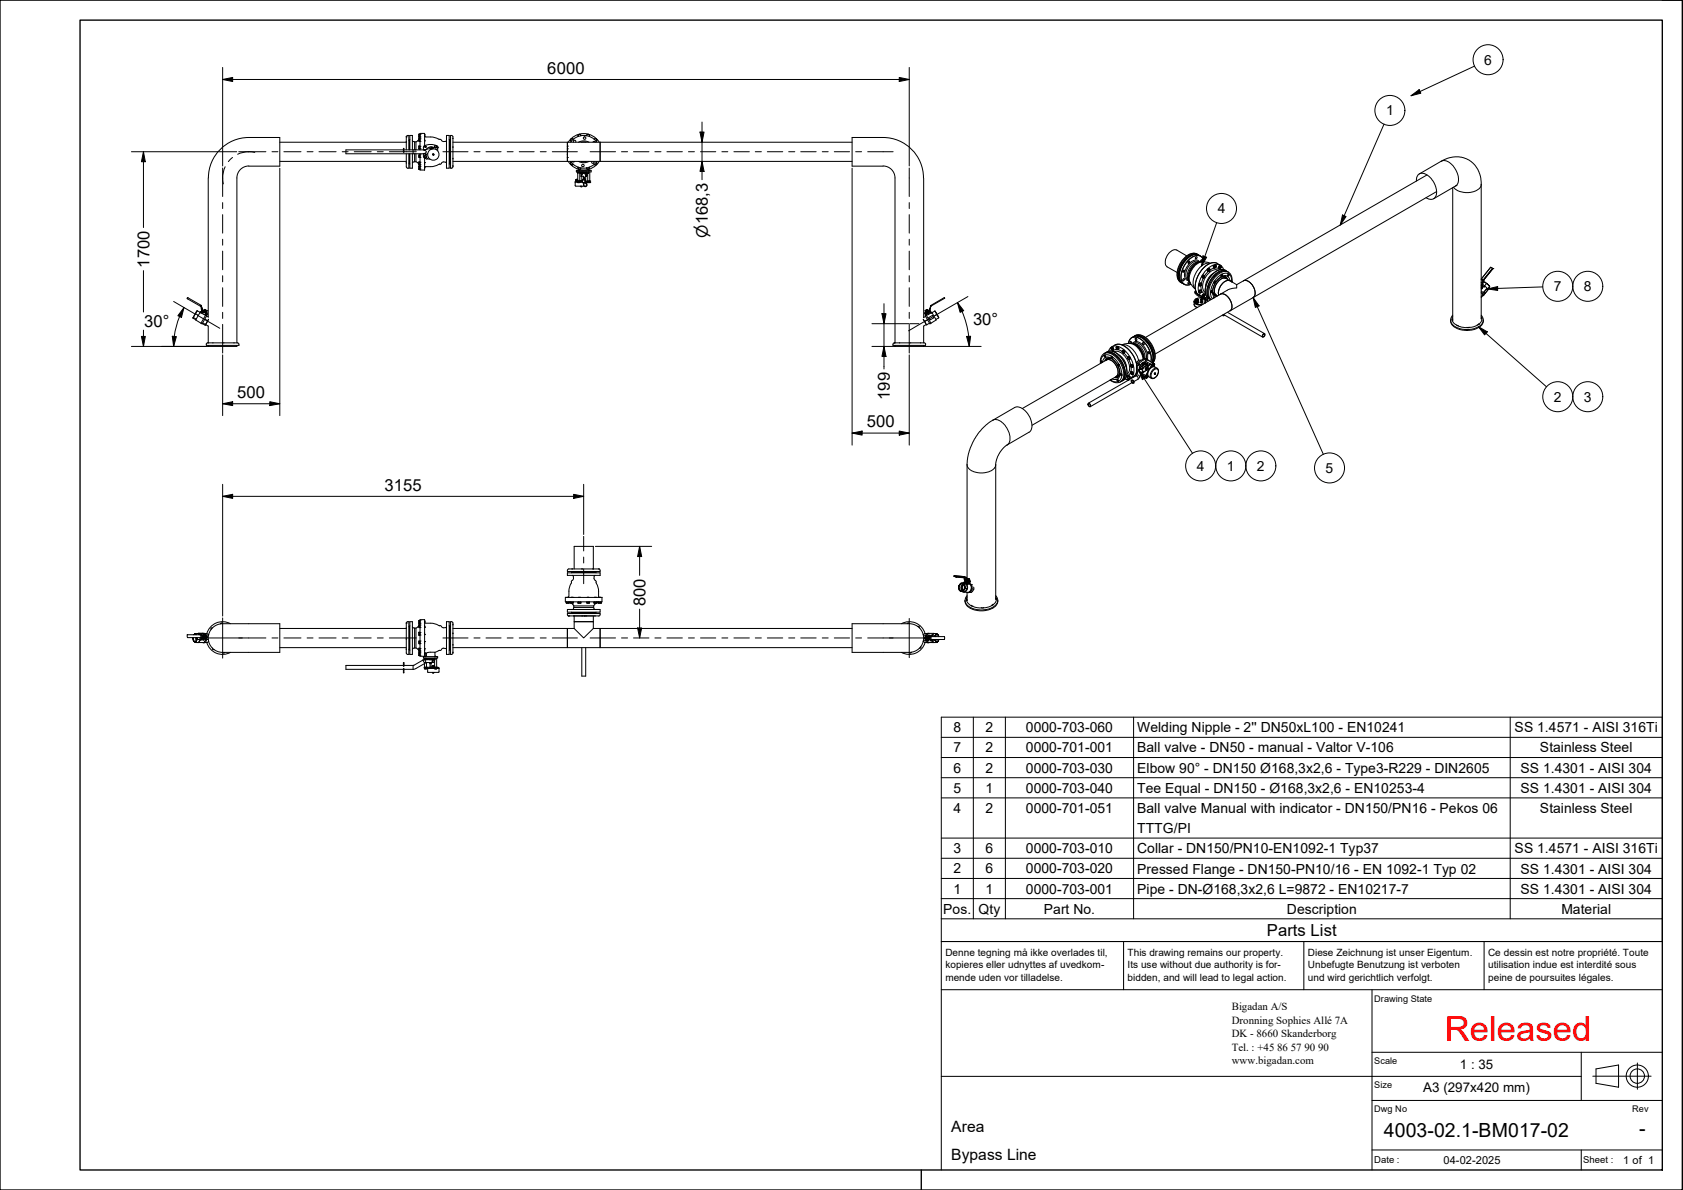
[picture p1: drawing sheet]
<svg xmlns="http://www.w3.org/2000/svg" width="420mm" height="297mm" viewBox="0 0 420 297" stroke-linecap="round" stroke-linejoin="round" font-family="sans-serif">
<defs><g id="words">
<text font-size="8.6" fill="#f00" x="360.7" y="259.7">Released</text>
<g font-size="4.9">
<text x="345.5" y="283.7">4003-02.1-BM017-02</text>
<text x="409.2" y="283.3">-</text>
</g>
<g font-size="4.1">
<text x="136.6" y="18.4">6000</text>
<text x="37.3" y="66.8" transform="rotate(-90 37.3 66.8)">1700</text>
<text x="36" y="81.6">30°</text>
<text x="242.9" y="81">30°</text>
<text x="59.2" y="99.3">500</text>
<text x="222.2" y="99.8" transform="rotate(-90 222.2 99.8)">199</text>
<text x="216.4" y="106.7">500</text>
<text x="96" y="122.5">3155</text>
<text x="161.2" y="151.3" transform="rotate(-90 161.2 151.3)">800</text>
<text x="316.3" y="233.7">Parts List</text>
</g>
<g font-size="3.9">
<text x="176.7" y="59.4" transform="rotate(-90 176.7 59.4)">⌀168,3</text>
<text x="237.5" y="282.5">Area</text>
<text x="237.5" y="289.5">Bypass Line</text>
</g>
<g font-size="3.5">
<text x="370.5" y="16.2">6</text>
<text x="346" y="28.8">1</text>
<text x="304" y="53.3">4</text>
<text x="387.9" y="72.7">7</text>
<text x="395.4" y="72.7">8</text>
<text x="387.9" y="100.3">2</text>
<text x="395.4" y="100.3">3</text>
<text x="298.8" y="117.5">4</text>
<text x="306.3" y="117.5">1</text>
<text x="313.8" y="117.5">2</text>
<text x="330.9" y="118.1">5</text>
<text x="238" y="182.8">8</text>
<text x="246" y="182.8">2</text>
<text x="256.1" y="182.8">0000-703-060</text>
<text x="283.9" y="182.8">Welding Nipple - 2'' DN50xL100 - EN10241</text>
<text x="378.1" y="182.8">SS 1.4571 - AISI 316Ti</text>
<text x="238" y="187.8">7</text>
<text x="246" y="187.8">2</text>
<text x="256.1" y="187.8">0000-701-001</text>
<text x="283.9" y="187.8">Ball valve - DN50 - manual - Valtor V-106</text>
<text x="384.4" y="187.8">Stainless Steel</text>
<text x="238" y="192.9">6</text>
<text x="238" y="197.9">5</text>
<text x="246" y="192.9">2</text>
<text x="246" y="197.9">1</text>
<text x="256.1" y="192.9">0000-703-030</text>
<text x="256.1" y="197.9">0000-703-040</text>
<text x="283.9" y="192.9">Elbow 90° - DN150 Ø168,3x2,6 - Type3-R229 - DIN2605</text>
<text x="283.9" y="197.9">Tee Equal - DN150 - Ø168,3x2,6 - EN10253-4</text>
<text x="379.6" y="192.9">SS 1.4301 - AISI 304</text>
<text x="379.6" y="197.9">SS 1.4301 - AISI 304</text>
<text x="238" y="202.9">4</text>
<text x="246" y="202.9">2</text>
<text x="256.1" y="202.9">0000-701-051</text>
<text x="283.9" y="202.9">Ball valve Manual with indicator - DN150/PN16 - Pekos 06</text>
<text x="384.4" y="202.9">Stainless Steel</text>
<text x="283.9" y="208">TTTG/PI</text>
<text x="238" y="213">3</text>
<text x="246" y="213">6</text>
<text x="256.1" y="213">0000-703-010</text>
<text x="283.9" y="213">Collar - DN150/PN10-EN1092-1 Typ37</text>
<text x="378.1" y="213">SS 1.4571 - AISI 316Ti</text>
<text x="238" y="218">2</text>
<text x="246" y="218">6</text>
<text x="256.1" y="218">0000-703-020</text>
<text x="283.9" y="218">Pressed Flange - DN150-PN10/16 - EN 1092-1 Typ 02</text>
<text x="379.6" y="218">SS 1.4301 - AISI 304</text>
<text x="238" y="223">1</text>
<text x="246" y="223">1</text>
<text x="256.1" y="223">0000-703-001</text>
<text x="283.9" y="223.1">Pipe - DN-Ø168,3x2,6 L=9872 - EN10217-7</text>
<text x="379.6" y="223.1">SS 1.4301 - AISI 304</text>
<text x="235.5" y="228.1">Pos.</text>
<text x="244.3" y="228.1">Qty</text>
<text x="260.6" y="228.1">Part No.</text>
<text x="321.3" y="228.1">Description</text>
<text x="389.8" y="228.1">Material</text>
</g>
<g font-size="3.3">
<text x="364.4" y="266.9">1 : 35</text>
<text x="355.3" y="272.5">A3 (297x420 mm)</text>
</g>
<g font-size="2.8">
<text x="360.3" y="290.5">04-02-2025</text>
<text x="405.3" y="290.5">1 of 1</text>
</g>
<g font-size="2.7">
<text x="307.5" y="252">Bigadan A/S</text>
<text x="307.5" y="255.5">Dronning Sophies Allé 7A</text>
<text x="307.5" y="262.3">Tel. : +45</text>
<text x="307.5" y="258.9">DK - 8660 Skanderborg</text>
<text x="318.9" y="262.3">86</text>
<text x="322.2" y="262.3">57</text>
<text x="325.6" y="262.3">90</text>
<text x="329.1" y="262.3">90</text>
<text x="307.5" y="265.7">www.bigadan.com</text>
</g>
<g font-size="2.5">
<text x="236" y="238.5">Denne tegning må ikke overlades til,</text>
<text x="281.5" y="238.5">This drawing remains our property.</text>
<text x="326.5" y="238.5">Diese Zeichnung ist unser Eigentum.</text>
<text x="371.5" y="238.5">Ce dessin est notre propriété. Toute</text>
<text x="236" y="241.6">kopieres eller udnyttes af uvedkom-</text>
<text x="236" y="244.8">mende uden vor tilladelse.</text>
<text x="281.5" y="244.8">bidden, and will lead to legal action.</text>
<text x="281.5" y="241.6">Its use without due authority is for-</text>
<text x="326.5" y="241.6">Unbefugte Benutzung ist verboten</text>
<text x="326.5" y="244.8">und wird gerichtlich verfolgt.</text>
<text x="371.5" y="241.6">utilisation indue est interdité sous</text>
<text x="371.5" y="244.8">peine de poursuites légales.</text>
</g>
<g font-size="2.4">
<text x="343.1" y="290.4">Date :</text>
<text x="395.2" y="290.4">Sheet :</text>
</g>
<g font-size="2.3">
<text x="343.1" y="250">Drawing State</text>
<text x="343.1" y="265.7">Scale</text>
<text x="343.1" y="271.7">Size</text>
<text x="343.1" y="277.7">Dwg No</text>
<text x="407.5" y="277.7">Rev</text>
</g>
</g></defs>
<!-- layer: Visible -->
<g fill="none" stroke="#000" stroke-width=".25">
<path d="M69.8 35.5h31.6M100.7 37.9l.1 .1zM100.7 37.1h.1M100.7 37.4h-14.3v1h19.4M100.7 37.1v.8M100.8 37.1v.8M100.8 37.4h2.3M101.4 34.2l.2-.3 .5-.1v3.6M101.4 34.1v.1M101.4 35.4v.1M101.4 34.1h.1M101.4 38.4v3.2l.2 .3 .5 .1v-3.6"/>
<path d="M101.4 34.1v3.3M102.1 35l.1 .3M102.2 38.4l.1 2.5M102.3 37.4v-3.5l.6-.1 .1 3.6M102.3 38.4v3.5M102.3 34.8l-.1 2.6M103 38.4v3.5M103 35.1l.1 .2M103.1 37.4h.5M103.1 37.4v.9M103.1 35.3l.4 .1M103.5 35.4v2"/>
<path d="M103.5 38.4v2M103.5 35.4h.3v2M103.6 37.4h.1M103.6 37.4h2.2M103.8 38.4v2M104.6 36.4v.8M104.6 37h.3v.2h-.3M104.6 36.4h.3v.6M104.6 34.6v.2M104.6 35.1v.2M104.6 34.8v.3M104.6 35h.3v.3h-.3"/>
<path d="M104.6 34.6h.3v.4M104.6 34.1v.2M104.6 33.5v.6M104.6 33.7h.3v.4h-.3M104.6 33.5h.3v.2M104.6 34.6h.1M104.6 38.6v.2M104.6 38.8v.3M104.6 39.3h.1M104.6 39.1v.2M104.6 38.6h.3v.7h-.3v-.2M104.6 34.8l-.7 .6"/>
<path d="M104.6 33.5v.8M104.6 36.6h.3M104.6 34.6h.2M104.6 39h.3M104.9 34.1v.2h-.3M104.9 37.4v-4.1h1.1v3l-.3 .3v.8M104.9 36.5h.1M104.9 37.1h.1M104.9 34.7h.1M104.9 35.3h.1M104.9 33.6h.1M104.9 34.2h.1"/>
<path d="M104.9 38.6h.1M104.9 39.3h.1M104.9 38.4v4l1 .1M104.9 34.3l-.1 .3M105.7 38.4v.8l.3 .2v3M105.8 37.4l.1 .1M105.8 38.4l.5 .1M105.9 38.3l-.1 .1M105.9 38.3h.1M105.9 37.5a.43 .43 0 0 1 .5 .4 .43 .43 0 0 1-.5 .4M105.9 38.3l.4 .1M105.9 33.3l.1 .1"/>
<path d="M106 39.1v.2M106 39.1l.1 .3M106 39.4l.3 .1M106 36.4l1.5-.3 1.5 .3M106 34.1h.1M106 34.8v.4M106 35.2h.1M106 33.7h.1M106 34l.3 .1M106.1 38.9l-.1 .2M106.1 38.9h.2M106.1 39.4h.2"/>
<path d="M106.1 39.4h.3M106.1 38.9l-.1 .3 .1 .2M106.1 38.9h.3M106.3 37.4l-.4 .1M106.3 37.3h.1M106.3 34.2l2.1 .1 1.1 .4M106.3 38.5l.2 .1M106.3 37.3l-.5 .1M106.3 38.9l.2 .1-.2 .4M106.3 38.5l-.4 .6 .3 .4M106.4 38.9l.1 .3-.1 .2M106.7 39.6l.7 .1"/>
<path d="M106.7 37.2l-.4 .1M106.8 38.3l-.6 .5M107 39.3l-.4 .4-.5-.3M107.7 37.1l-.1 .1M107.7 36.7v.4M107.7 36.7h.2M107.8 36.7l-.1 .1M107.8 36.7a1.21 1.21 0 0 0-1.3 .6M107.9 36.7l.1 .1M107.9 37.1h.1M108 37.1h-.1M108 36.8l.2 .1"/>
<path d="M108 36.7v.3M108 37.1h.1M108.1 38.5l.1 .2M108.1 38.5v.2h.2M108.1 38.5l.2 .2M108.1 38.5l.2 .1M108.5 36.6l.2 .3 .3-.3M108.5 36.6l-.6 .6h-1.2M108.5 36.6l.3 .3 .2-.3M108.6 36.4l-.1 .2M108.6 36.4h.3l.1 .2M108.8 36.4h.1"/>
<path d="M109 36.5l.3 .4-.4 .5M109 36.3l.3 .5M109.3 36.8h.1M109.3 37v.7M109.5 34.7l.5 .1a.89 .89 0 0 0 1.5 .3M111.5 33.9v8M111.5 33.9h.6M112.1 33.9v8M112.1 34.8l.1 .1M112.2 34.9l.1 6zM112.4 35l-.1 .3M112.5 33.8l.4 .1 .2 .2v7.5l-.4 .4h-.2z"/>
<path d="M113.1 39.5v.2M113.1 36.6v.2M113.1 34.5v.1M113.1 35.5h28.5v4.8h-28.5M141.6 37.2h.1M141.6 39.3h.1M141.6 36.5h.1M141.6 38.6h.1M141.7 39.9h.1M141.7 35.9h.1M141.9 35.5a4.6 4.6 0 0 1 7.7 0M142.5 35l.1 .2z"/>
<path d="M142.6 34.7l-.1 .3M142.6 34.7h.4M143 34.7l.1 .1zM143.2 35.1v.4M143.2 35.1h.1a.29 .29 0 0 1 .4 0 .29 .29 0 0 1 0 .4M144.4 33.7v.4M144.4 35.5l1.3-.3 1.3 .3M144.4 33.6v.1l.5-.1 .1 .3a.38 .38 0 0 0-.2-.4 .38 .38 0 0 0-.4 .1zM145.9 34.1l.1 .1M145.9 34.2a.32 .32 0 0 0-.2 .4 .32 .32 0 0 0 .5 .1 .32 .32 0 0 0-.2-.5M146.3 35.5h-1.1M147 33.6h-.4l-.2 .3"/>
<path d="M147 33.6l.2 .3M147 33.6l-.2-.1-.3 .2v.2M147.2 33.9l-.1 .2M147.2 33.9v.2M148.4 34.8l.1-.2a.4 .4 0 0 1 .6 .4l-.1 .1M148.5 35.4l.1 .1M148.5 35.4l-.5 .1M148.6 35.5h.1M149 35.2l-.2 .1M149 35.1l-.1 .2M149 35.5a4.1 4.1 0 0 0-6.6 0M149.8 35.5h-8.2v4.8h8.2"/>
<path d="M149.8 35.5v4.8M149.8 35.5h62.9M220.5 34.3a10.1 10.1 0 0 1 10 10.1M220.5 34.3h-7.8v7.2h7.8M52 44.4v34.7M52 44.4a10.1 10.1 0 0 1 10.1-10.1h7.7v7.2h-7.7a2.9 2.9 0 0 0-3 2.9v41.2M69.8 40.3h31.6M101.4 40.6v.1M102.2 40.5l-.1 .3M102.3 41.9h.7M103.5 40.4l-.5 .3M103.5 40.4h.3"/>
<path d="M103.9 40.4l.7 .6M104.6 41.5v.1M104.6 42.2v.1M104.6 41.5l.3 .1M104.6 41.6v.1M104.6 41.7v.5M104.6 42.2h.1M104.6 41.6h.3v.6M104.6 40.4v.8M104.6 40.4h.3v.8h-.3M104.6 41.7v.6M104.6 41.9h.3"/>
<path d="M104.6 42.2h.3M104.6 40.6h.3M104.6 41h.3M104.8 41.2l.1 .3M104.9 42.2l-.3 .1M104.9 41.6h.1M104.9 42.2h.1M104.9 40.5h.1M104.9 41.1h.1M106 40.6h.1M106 41.7h.1M109.9 41l-1.5 .5-2.1 .1-.3 .2"/>
<path d="M111.5 40.7a.85 .85 0 0 0-1.5 .3h-.2M111.5 41.9h.6M112.2 40.9h-.1M112.3 40.5l.1 .3M113.1 41.4v.1M141.9 40.3a4.6 4.6 0 0 0 7.7 0M142.4 40.3a4.1 4.1 0 0 0 6.6 0M142.5 41l.3 .2M142.5 40.6v.4M142.6 40.5l-.1 .1M142.8 41.2l.3-.2zM142.9 40.3l.1 .1"/>
<path d="M143.4 40.3l-.4 .1M143.6 45.5h.6M143.8 44.9l-.1 .4 .8-.1M143.8 44.9h.1M143.9 42.5h3.7v.4h-3.7zM144.1 45h.1M144.1 44.9h-.3l.3 .1M144.1 45v-.1v.1M144.1 44.9h.1M144.1 43.1l.1 .1M144.1 43.2h1M144.1 43h1.6"/>
<path d="M144.1 43v.2M144.2 43l-.1 .1M144.2 45.5v.1M144.2 45.5v-.1l.1 .1M144.2 44.7l-.4 .2M144.2 45.6h.1M144.2 42.9h.1M144.2 45.2h.1M144.2 42.9h3v2.3M144.2 42.9v.1M144.2 43.2v2M144.2 45.3v.1"/>
<path d="M144.3 41.9l.2 .3M144.3 45.5l-.1 .1M144.3 45.5h.5M144.3 45.4h.5v.1M144.3 42.5h.1M144.3 42.5h.3M144.3 41.7v.2M144.4 41.7l-.1 .2M144.4 45.2v.1M144.4 40.3l1.3 .3 1.3-.3M144.5 45.2v.1M144.6 42.3l-.1 .2"/>
<path d="M144.6 45.4v.1M144.7 42.9l2.2 .1M144.7 43.2v2M144.7 45.3v.1M144.7 43.3h.3M144.8 45.5h.5M144.8 45.5l-.6 .1M144.9 45.1h.2M144.9 45.2h.1M144.9 45.2v-.1l.3 .1M144.9 46.5l.3 .1M144.9 45.1l.2 .1"/>
<path d="M145 41.9v.2l-.5 .1M145 43h.1M145 41.9l-.1 .3h-.4M145 44h.1M145 43.3h.1M145 43.3v.7M145 44h.2M145.1 46.6h.1M145.1 45.1h.1M145.1 45.1l.1 .1M145.1 43.2h.1M145.1 43.2l.1 .8"/>
<path d="M145.2 40.3h1.1M145.2 46.6h-.1M145.2 45.2h.1M145.2 46.5v.1M145.2 44h.1M145.2 46.5h.1M145.2 45.3h-1.6v1.1l2.2 .1M145.2 45.1h.1M145.2 45.1v.1h-1.4M145.2 43h.1M145.3 43.5l-.1 1.6M145.3 43.5h.1"/>
<path d="M145.5 43v.1M145.5 43v.3M145.6 41.6a.33 .33 0 0 1-.4-.4 .33 .33 0 0 1 .4-.2 .33 .33 0 0 1 .2 .5l-.2 .1M145.6 44.7h.1M145.7 45.7v.5a.44 .44 0 0 0 .6 .3 .44 .44 0 0 0 .1-.7M145.7 45.6h.1M145.7 44.7v-.7l.1 .7M145.7 44.8v.1M145.7 43h.6l.1 .2h-.7zM145.8 45.6h.1M145.8 44.8v.1M145.8 44.7h.1"/>
<path d="M145.9 45.5h.1M145.9 44.5v-.2l-.1 .2 .2 .3M145.9 44.5l.2 .4M146 45.6l.3 .3a.36 .36 0 0 1 0 .6 .36 .36 0 0 1-.5-.3v-.5M146 45.4v.1M146 45h.1M146 43.5l.2 .3v1.4h1h-.5M146 46.5h.2M146.1 45.5l.3 .2M146.1 45.2h.1M146.1 45.5h.4M146.2 45.3h1.1"/>
<path d="M146.2 43h.1M146.3 43.3v.7M146.3 43.3h-1.1l.1 .2M146.3 43.3h.1M146.3 44h.1M146.4 43v.1M146.4 43.3h.1M146.4 43v1M146.4 43.9h.1M146.4 43.4h.1M146.4 44h.1M146.4 41.9l.4 .3h-.2z"/>
<path d="M146.5 43.3h-.1M146.5 43v.3M146.5 45.3v.5M146.5 43.4h.1M146.6 43.4v.4M146.6 43.8h-.1M146.7 45.5h.2M146.7 45.5v-.1l.2 .1M146.7 45.5l.5 .1M146.7 43.3l.1 1.9M146.7 45.3v.1M146.9 45.5l.3 .1"/>
<path d="M146.9 45.4h.3M146.9 42.3l.2 .2M146.9 43.3h-.4M146.9 42.9v.1M146.9 43v.3M147 42.5h.2M147.1 42.1l-.3 .1M147.1 41.7v.4M147.2 42.5h.1M147.2 45.4v.1M147.2 45.6h.1M147.2 45.2h.1"/>
<path d="M147.2 45.2l.1 .3M147.2 45.4h.1M147.2 45.3v.1M147.3 45.5l-.1 .1M147.8 40.3v.4l.4 .1M148.3 40.6l-.2 .1M148.3 40.3v.4M148.3 41l.2 .1zM148.5 41.1h.3M148.8 40.5l.2 .3M149 40.8l-.2 .3M149.8 40.3h62.9"/>
<path d="M220.5 41.4a2.98 2.98 0 0 1 2.9 3v41.2M230.6 44.4v34.9M353.6 45.2a1.61 1.61 0 0 1 .9-1.9 1.61 1.61 0 0 1 1.9 .5 5 5 0 0 1 2 5.3 1.58 1.58 0 0 1-2.4 .2M354.3 43.4l5.5-3.2a6.3 6.3 0 0 1 6.8-.3 6.3 6.3 0 0 1 3.2 6.1v33.6l.2-.2-.2-.1M356.2 43.7l-45.8 26.4M358.6 47.8l-45.8 26.5M362.7 46.8v33.2M363.7 46.3l-5.8 3.3M46.7 74.6h.1M46.9 74.3h.1M48.2 79.3l.7 .5M48.2 79.3v.1"/>
<path d="M48.3 79.3l.7 .4M48.5 78.8l-.3 .5M48.9 78.3l.6 .4M49 77.9l-.5 .9M49.1 77.6h.2l-.3 .3zM49.3 77.6l.7 .4M50 78l-1.1 1.9 1.3 .8M50 77.8l.3 .2-.1 .1-.2-.1zM50 76.4h.1M50.1 76.4l.2 .5M50.1 76.4l.2 .6M50.2 76.2l.2 .7"/>
<path d="M50.2 76.2l-3.4-1.9v.3l3.2 1.8M50.2 76.2l-.2 .2M50.2 76.2h.1M50.2 78l1.1 .7M50.2 77.1h.1M50.2 77.8l.1-.1 .2 .1M50.2 77.1l.1 .4M50.3 77l-.1 .1M50.3 77.5h.1M50.3 76.9v.1M50.3 76.9h.2l.1 .4M50.3 77.5l.1 .2"/>
<path d="M50.4 78h.1M50.4 78l-.2-.2 .2 .2M50.4 77.7h.1M50.4 77.4h.1M50.4 77.7l-.1 .1M50.4 78l-.1 .1M50.4 77.4l.1 .2M50.5 77.4l-.1 .4M50.5 77.4l.9 .5M50.5 77.4h.1M50.5 77.6l-.1 .1M50.5 77.8h.1"/>
<path d="M50.5 77.6h.1M50.5 78h.3zM50.5 77.8h.2M50.5 77.8l-.1 .2M50.6 77.3l-.1 .1M50.6 77.4l.3 .2M50.6 77.3v.1M50.8 77.8l-.2-.2v.2M50.8 77.5l.4 .1 .3 .3M50.9 77.7l.4 .4-.5-.3M50.9 77.9l.4 .3M50.9 77.9l.5 .4"/>
<path d="M50.9 77.9l-.2-.1-.1 .1M50.9 77.9l-.1 .1M50.9 77.5h.1M50.9 77.6l.5 .2M51 77.2l.6 .4M51 77.2l.4 .2M51 77.2h.1M51 77.2l-.1 .3M51.1 77.6h.1M51.1 79.7l.7 .3M51.2 77.6l.1 .1M51.3 78.5l.2 .1"/>
<path d="M51.3 78l.1 .3-.1-.2M51.4 77.8l.2 .2M51.4 77.4l.2 .2M51.4 78.6l.2 .2-1.1 2-.3-.1zM51.4 77.4l-.2 .2M51.4 78.3h.1M51.4 78.3l.1 .1M51.4 78.3l-.2 .3M51.4 78l.2 .1M51.4 78.5l.1 .1M51.4 77.8h.1M51.5 78.1l.1 .2"/>
<path d="M51.5 78.6h.1M51.5 77.8h.1M51.6 78.9l.4 .2M51.6 78.5h.1M51.6 78.5l-.1 .1h-.2M51.6 77.6h.1M51.6 77.6l-.1 .2M51.6 78l-.1 .6 .1-.5M51.6 78v.1M52.1 79.7l-.5 .8zM230.5 79.7l.6 1zM230.9 78l.1 .4"/>
<path d="M231 78.8l.2-.2 1.2 2.1-.2 .1zM231 78.2l.1 .2M231 77.6l.1 .2M231 78.1l-.1 .1M231.1 77.5h.1M231.1 78.6h.1M231.1 79l-.6 .3M231.1 77.8h.1M231.2 78.2l.1 .1M231.3 77.4l-.3 .2M231.3 78l-.2 .1v.2l.3-.2M231.3 77.9v.1"/>
<path d="M231.3 78.5l.1 .1M231.3 77.4l.1 .2M231.3 77.9l.1 .1M231.3 78.2l-.3 .2M231.4 77.6l-.3 .2M231.4 78.6l-.1 .1M231.4 77.3l-.3 .2M231.4 77.8v-.2l.1 .2M231.4 77.3l-.4 .3M231.4 77.3h.1M231.4 77.8l-.5 .2h.3M231.4 77.8h.1"/>
<path d="M231.5 78.1l-.2 .1 .1 .2-.3 .2-.1-.2M231.5 77.2l.2 .3M231.5 78.1l.1 .1M231.5 77.2l-.1 .1M231.6 77.2l-.3 .2M231.6 79.8l-.7 .4M231.6 78.2h.2zM231.6 77.5l-.2 .1M231.7 77.7l-.1 .1M231.7 78l-.2 .1M231.7 78l.1 .1M231.7 77.8l.3-.2v.2l-.2 .1z"/>
<path d="M231.7 77.8l-.4 .2 .1 .1 .4-.2M231.8 77.5l-.4 .2M231.8 79.3l1-.6 .3 .6-.9 .6zM231.9 77.8h.1M232 77.4h.2M232 77.4l.2-.5v.5M232 77.4l-.5 .4M232.1 77.4h-.1M232.1 77.7l.1 .2v-.2l.1 .1-.1 .2M232.1 77.4v.3M232.1 77.8h-.1M232.1 77.4l-.9 .6-.1-.2 .3-.1"/>
<path d="M232.2 78l-.2-.2-.3 .2M232.2 78v.1M232.2 77.4l-.1 .3M232.2 78.1l-.4 .4-.4 .1M232.3 78l.3-.1 .1 .2-.3 .1zM232.3 78l-.1 .1M232.4 76.4l-.2 .6M232.5 76.3h.1M232.5 76.4h-.1M232.7 78l1 1.9-1.3 .8M233.3 77.7l.4 .3M233.3 77.7l-.6 .3"/>
<path d="M233.7 78l.4 .9M233.8 78.5l-.6 .4M234.1 78.9l.2 .5M234.3 79.4l-.7 .3M235.7 74.3l.1 .1-3.3 2M235.7 74.3l-3.3 1.9-.2 .7M294.3 68.3h.1M294.4 68.3l-.1 .4M294.4 68.8l-.1 .1M294.4 68.3l-.1 .1M295 66l-.2 .5M295.3 69.7a.23 .23 0 0 1 .4-.1 .23 .23 0 0 1-.1 .4l-.3 .1z"/>
<path d="M295.4 67.5l.1-.1a.23 .23 0 0 1 .1 .4 .23 .23 0 0 1-.4-.1zM296.2 63.9l-2.4-1.5a2.26 2.26 0 0 0-2.5 1.7 2.08 2.08 0 0 0 .1 2.5l2.5 1.4M296.5 64.2l-.3 .3h.2M296.6 64.1l-.1 .3M296.8 65.1a.24 .24 0 0 1 .1 .4 .24 .24 0 0 1-.4 0zM296.8 70.3a.31 .31 0 0 0-.2 .2 .31 .31 0 0 0 .1 .4l.3-.3M297 70.3l.7 1.2 .7 .6M298.1 75.3a1.41 1.41 0 0 0 1.8 .8 1.48 1.48 0 0 1-1.8-.8zM298.1 75.2v.8a.88 .88 0 0 0 .8 .8M298.3 63.5a5.3 5.3 0 0 0-4 4.9v1.1l.3 .5M298.3 72.8a2.19 2.19 0 0 0 1.9 1.6h.8M298.4 75.2v.1"/>
<path d="M298.4 75.3l.1 .4M298.4 75.3h.1M298.4 75.4l.1 .2M298.4 75.1l.1 .3M298.4 75.3l.3 .2M298.4 75.2a.37 .37 0 0 0 .4 .2 .37 .37 0 0 0 .3-.2M298.4 75.1l.3-.2h.3l.1 .2M298.4 75.1v.1M298.5 74.8l.1 .1M298.5 75.4l.1 .2 .5-.2M298.5 75.4h.1M298.5 72.6l-.1 .1a1.66 1.66 0 0 0 1.2 1.1"/>
<path d="M298.5 74.7v.1M298.5 75.4h.5M298.6 75l.1-.1 .3 .1-.3 .1v-.2l.3 .1M298.6 72.8l.1 .2M298.7 74.8h.1M298.7 75.4h.1M298.7 75.4v.1M299 74.6l-.3 .2M299 63.5a3 3 0 0 0-3.8 1.4l-.2 .3a4.3 4.3 0 0 0-.6 4.9l.6 .5M299 75.4h.1M299 75.3l-.3 .1M299.1 75.4l.1 .2"/>
<path d="M299.1 75.3a.36 .36 0 0 1-.3 .3 .36 .36 0 0 1-.4-.3M299.1 75.1h.1M299.1 75.4h.1M299.1 75.1v.1M299.2 63.6a2.96 2.96 0 0 0-3.6 1.4 4.7 4.7 0 0 0-1 5.3l.5 .3M299.2 75.6l-.7 .1M299.2 74.8l-.2 .1a.24 .24 0 0 0-.2-.3 .24 .24 0 0 0-.2 .3M299.2 75.3l-.2 .1M299.2 75.3v-.2l-.1 .2M299.2 74.7v.1M299.2 75.5h.1M299.3 72.7l.2 .4"/>
<path d="M299.3 71.1l.1 .1M299.4 70.9h-.1M299.4 70.7l-.1 .4 .3 .3M299.5 72.5h-.1M299.5 71.1l.1 .2zM299.6 71.3h.2zM299.6 72.4l.4 .1M299.6 70.8h.2l-.2 .2zM299.6 72.6l-.1 .3zM299.6 74.9l.2-.1zM299.6 75.5h.2zM299.6 73.1l.2-.1z"/>
<path d="M299.7 72.5h.1l-.2 .1zM299.7 72.5l-.1-.1-.3 .3 .2 .1M299.7 65.3a.28 .28 0 0 1 .1-.4 .28 .28 0 0 1 .4 .1l-.2 .3M299.8 71.3l.2-.2zM299.8 70.7l.2 .1zM299.8 74.2l.4 .3M299.8 70.7l-.1-.1-.3 .1 .2 .1M299.8 72.5l.2 .1zM299.8 74.7l.1 .1M299.8 75.3l.1 .1M299.9 65.4h.9l1.3 .3M299.9 74.4a1.26 1.26 0 0 0-1.7 1 1.63 1.63 0 0 0 1.7 .6"/>
<path d="M300 74.7h.1M299.9 74.7h.1M299.9 74.8h.1M300 75.3h.1M299.9 75.3h.1M299.9 75.4h.1M299.9 75.3v.1M299.9 74.3v.4M299.9 74.7v.5M299.9 75.3v.9M299.9 74.6h.2zM300 74.7h.1z"/>
<path d="M300 75.3h.1zM300.1 75.2h.1M300 70.8v.3zM300 72.6l-.2 .4zM300 73.9l.4 .3M300.1 74.7h.1M300.1 74.8h-.2M300.1 75.3h.1M300.1 75.4h.1M300.1 68.9l.1 .1M300.1 74.8h.1M300.1 75.4h-.2"/>
<path d="M300.1 73.7v.1M300.2 74.7l-.2 .1M300.2 75.3l-.2 .1M300.2 74.4l.2 .2 .5-.1M300.2 65.3h-.1a3.4 3.4 0 0 0-3.3 2.8l-.3 1a2.05 2.05 0 0 0 .6 1.6M300.2 74.4h.1M300.2 68.8h.1M300.2 69l.2-.1-.1 .3zM300.3 69.2l.1 .2zM300.3 74.6v1.4M300.3 74.4l.3 .1M300.3 68.7l-.2 .2v.4l.1 .1"/>
<path d="M300.3 74.1l.2 .1zM300.3 73.7l.2-.1-.2 .3zM300.4 73.6h-.2l-.2 .3 .2 .1M300.4 69.4l.2-.2zM300.4 68.8h.2l-.2 .1zM300.5 68.7h-.2l.4 .1M300.5 65.3a1.87 1.87 0 0 0-.8-1.4l-.4-.2a3.1 3.1 0 0 0-3.6 1.6l-.2 .2a4.4 4.4 0 0 0-.6 5l1.2 .6 1.2-.1M300.6 68.8l.1 .1zM300.6 73.5l.1 .1h-.2zM300.6 73.5l-.4 .1M300.7 73.6v.3zM300.7 73.9l-.2 .3z"/>
<path d="M300.7 68.9l-.1 .3zM300.8 74.6v1.1M301 75.3l-.1 .3zM301 74.4v.4M301 75.2v.4M301 74.4l.5 .2M301.3 74.9l-.5-.2 .2 .4-.2 .5M301.3 74.9h.1M301.3 74.9l.3 .3M301.4 67.5l.1 .1M301.5 67.3h-.1M301.5 74.6l-.2 .3"/>
<path d="M301.5 74.6h.1M301.5 67.1l.2 .2M301.6 67.5v.2zM301.6 67.7h.2zM301.7 67.3l.1-.1-.2 .2zM301.8 67.2l.2-.1zM301.9 71.2l-.1 .5M301.9 67.1h-.4l-.1 .4 .3 .3M302 67.5l-.2 .2zM302 67.2v.3zM302.3 72.6h.1a.21 .21 0 0 1 .2 .3 .21 .21 0 0 1-.4 0zM302.4 72.6v.3"/>
<path d="M302.5 72.5l-.3 .5M302.8 73l.3 .5 .4 .1M302.9 66.4l.2 .1M303.1 66.3h-.1M303.1 66.5l.1-.1-.1 .3zM303.1 74.3v.1M303.1 66.2h.2M303.2 66.9l.2-.2zM303.2 73.4l.5 .3M303.2 74.3l-.2-.1-.1 .3M303.3 66.3h.1l-.2 .1zM303.3 70.1v.3l-.2 .2"/>
<path d="M303.4 68.9l-.3 .3M303.4 66.3l.2-.1v.2zM303.6 66.4l-.2 .3zM303.6 66.2h-.5l-.2 .2 .2 .5M303.7 73.7l.3 .2M304.2 66.5v.1M304.3 66.8l-.1-.1 .3 .3M304.3 66.4l.2 .1M304.4 66.7v.3zM304.4 67h.2zM304.5 66.5l.1-.1-.2 .3zM304.6 66.4h.2z"/>
<path d="M304.7 73.4a2.31 2.31 0 0 1 2.5 1.7 1.92 1.92 0 0 1-.2 2.5M304.7 66.2l-.8-.4a3.5 3.5 0 0 0-4 1.7 5.3 5.3 0 0 0-1.1 5.7l1.3 .9M304.7 73.4l-18.7 10.8M304.8 66.3l-.5 .1-.1 .3M304.8 66.7l-.2 .3zM304.8 66.4v.3zM305 68.5l.1-.1v.3l-.3 .2M305 68.7l-.2 .1M305.1 69.1l.5 .1 .3 .2M305.1 68.5l-.2 .1M305.3 78.6l.1 .1 .2-.1M305.5 67.3a1.96 1.96 0 0 0-3.3-.7 6.4 6.4 0 0 0-2.8 6.8 1.67 1.67 0 0 0 2.1 .9"/>
<path d="M305.5 78.5l9.7 5.6M305.6 69.2l.5 .3M305.7 78.6l-.3 .3-.2-.2M306 69.1h-1l-1 .7-.9 1.4-.3 1.2a1.33 1.33 0 0 0 .4 1.4M306.1 69.5a2.48 2.48 0 0 0-2.7 2 1.8 1.8 0 0 0 .3 2.2M306.1 69.5l1 .6M306.3 67.8l-.5-.4a3.4 3.4 0 0 0-3.9 2.1l-.2 .3a3.8 3.8 0 0 0-.2 4.6l.8 .4M306.5 78l9.2 5.3M306.5 68.6l.2-.2a.26 .26 0 0 1 .1 .4 .26 .26 0 0 1-.3 0zM306.5 68.6l.1 .2M306.7 68.4l-.2 .5M307 77.6l-18.6 10.8"/>
<path d="M307.1 70.1a2.51 2.51 0 0 0-2.8 2.1l-.1 .7v.8M307.1 70.1l1.6 1M307.2 70.2l.2-.1 .1 .2M307.3 70.1v.2M307.5 70.3h.1M307.6 70.4v-1.1l-.5-.9a2.12 2.12 0 0 0-3.3 0 5.5 5.5 0 0 0-2 5.8l.5 .6M308.7 71.1v.8l-2.1 .4-1.9 1.1M310.4 70.1a2.64 2.64 0 0 1 2.8 2.3 1.72 1.72 0 0 1-.4 1.9M310.4 70.1l-1.7 1M312.8 74.3l-5.7 3.3M362.7 79.6l-.2 .2 .2 .2M362.7 79.8l-.2 .1"/>
<path d="M362.7 78.7l-.3 .3a2.03 2.03 0 0 0 1.4 3 5.7 5.7 0 0 0 6.2-1l.1-.2a1.89 1.89 0 0 0-.3-2.1M369.8 79.4l.1 .1M369.8 73.1a.55 .55 0 0 1 .4 .7M369.8 72.6l.7 .8-.2 .4M369.8 73.1l.4 .4-.4 .8M369.8 70.9l.2 .1M369.8 70.5l.3 .1M369.8 69.7l.5 .2M369.8 69.6h.1M369.8 69.7l.5 .3M369.8 69.7h.1M369.9 71.3l.1 .2-.2-.2"/>
<path d="M369.9 71.2v.5l.2 .1-.1 .2-.2-.1 .2 .1 .1-.2M369.9 71.3l.2 .5M369.9 71.4l-.1 .2M370 71.2l.1 .1M370 71.5l-.2 .2M370 72h.1M370 71.1v.1M370 71.1h.1M370 71h.1M370 71l-.2 .3M370 71.1l-.2 .3M370 71.2h.1"/>
<path d="M370 71v.1M370.1 71l.5 .3v.1l-.2 .1-.4-.2a.39 .39 0 0 0 .3 .3 .39 .39 0 0 0 .4-.1l-.1-.2M370.1 71.9l-.3 .3M370.1 71l-.1 .1M370.1 70.6h.1M370.1 71h.1M370.1 71h-.1M370.2 70l-.1 .6M370.2 70.6l-.1 .4M370.2 70v.6l-.4-.2M370.2 73.5l-.4 .6M370.3 70.3l1.2 .8z"/>
<path d="M370.3 70.3l-.1 .3M370.3 69.9v.1M370.3 69.9l-.1 .1M370.3 70h.1M370.3 70h-.1M370.4 72.9l.3 .4M370.4 72.9h.1M370.6 71.4l.9 .9-1 1.2M371.1 70.8l-.5 .6M371.1 72.1l.3 .4-.7 .8-.2-.4zM371.1 72.1l-.7 .8M371.9 71.5l-.5 .6"/>
<path d="M371.9 71.5l-.4-.4 .4 .5-.4 .6M372.7 67l-.6-.3-2.3 2.9M372.7 67h.1M372.7 67.1l-2.4 2.9M372.7 67v.1M50.5 80.8l.8 .3M50.6 80.6l.7 .4M51.3 81.1h.1M51.4 81l.6 .4v4.2M51.5 85.8l.3-.2h7.5l.3 .2v.4h-8.1zM51.6 80.5l-.3 .6M51.9 85.6h.1"/>
<path d="M52 86.2v.3h7.1v-.3M223.3 85.6h7.4l.4 .3M223.3 85.6l-.3 .2-.1 .4h8.2v-.2M223.3 85.6h.1M223.4 86.2v.3h7.2v-.3M231.1 80.7l.3 .4M231.2 81l-.6 .4v4.2M232 80.7l-.6 .4M274.7 90.7v-1.1l.4-.8a2.03 2.03 0 0 1 3.2-.1 5.6 5.6 0 0 1 2.2 5.9l-.1 .1a2 2 0 0 1-1.7 .8l-.7-.1-.9-.5M274.9 90.1l.1 .4 .1-.3M275.2 90.4a.22 .22 0 0 0-.2-.3 .22 .22 0 0 0-.2 .2l.2 .3M275.6 88.7a.25 .25 0 0 1 .4 .1 .25 .25 0 0 1-.2 .3z"/>
<path d="M275.8 88.6l.2 .5M275.8 89l.1 .1M275.9 88.1l.5-.3a3.3 3.3 0 0 1 3.8 1.8l.2 .4a4.1 4.1 0 0 1 .4 4.6l-.8 .6M276.2 89.9a2.5 2.5 0 0 1 2.8 2.2 1.67 1.67 0 0 1-.4 1.9M276.2 89.9a2.33 2.33 0 0 1 2.7 1.9 1.85 1.85 0 0 1-.3 2.2M276.2 89.9l-21 12.1M276.3 89.4l.5-.1 .9 .4 1.2 1.4 .6 1.8-.1 .7-.3 .6M276.7 89.6l-.5 .3M276.8 87.7a1.96 1.96 0 0 1 3.2-.8 6.3 6.3 0 0 1 2.8 6.9l-.6 .6-.6 .3M277.2 94.9h.1M277.2 89.4h-.4l-.4 .4M277.3 94.8l.2 .1"/>
<path d="M277.3 94.8h.1M277.4 89a.25 .25 0 0 1 .4 .1 .25 .25 0 0 1-.3 .3zM277.4 86.9l.1 .3zM277.4 86.7v.2zM277.5 87.2l.2 .2zM277.5 86.7l.2 .2zM277.5 94.7v.2h-.3M277.5 89.1l.3 .2M277.6 89l-.1 .2 .3 .2M277.6 86.6l1-.6 .9-.1 1.6 .7 1 1 .9 1.3 .8 2.1M277.6 86.7l.2-.1 .2 .3-.1 .1M277.7 86.9l.1 .3z"/>
<path d="M277.8 86.6l-.4 .1M277.8 87.2l.1 .2h-.2zM277.9 86.8h.1M278 86.9l-.1 .5M278.6 94l-21 12.2M278.7 86.9l.2 .3zM278.7 86.7v.2zM278.7 86.7l.2-.1zM278.8 94.8a.24 .24 0 0 1 .4 .1 .24 .24 0 0 1-.2 .3zM278.8 86.6h.4M278.9 87.2h.2zM278.9 86.6l.2 .3z"/>
<path d="M278.9 94.7l.3 .5M279 89.3l.1 .1M279.1 90.9h.2a.24 .24 0 0 1 .2 .3 .24 .24 0 0 1-.3 .1zM279.1 86.7l.1-.1 .2 .4-.2 .1M279.1 86.9v.3zM279.1 93.8l-.5 .2M279.2 90.8l-.1 .2 .3 .3M279.2 94.9l-.2 .1M279.3 86.8v.1M279.4 87l-.3 .3M279.5 93.4l-.4 .4-.3 .1M279.8 93.2v.3l.3 .1"/>
<path d="M279.9 93.3l-.1 .2M280 93.5v.2v-.2M280.2 87.7l.1 .3zM280.2 87.5v.2zM280.2 87.5l.4-.1 .2 .3M280.3 88l.2 .1zM280.3 87.5l.2 .2zM280.5 91.7v.2M280.5 87.7l.2 .3zM280.6 87.4l-.1 .1M280.7 88l-.2 .1zM280.7 87.8l.1-.1-.1 .4"/>
<path d="M280.7 87.5l.1 .1M280.8 94.6l.5 .1M281.4 94.7h.1M281.5 94.1l.1 .3zM281.5 89.2v.3zM281.5 89.5l.2 .2zM281.5 93.9v.2zM281.6 94.8l-.3-.1 .3 .2M281.6 89.1h.5l.1 .4M281.6 93.9l.3 .2zM281.6 94.4l.3 .2zM281.6 94.7h-.1l.2 .2"/>
<path d="M281.7 94.8h.1M281.7 94.8h.3M281.7 85.7l.3-.9 .9-.7a3 3 0 0 1 3.5 1.4l1 1.5 .4 1.3a3 3 0 0 1-.2 2.2M281.7 94.9h.1M281.7 89.2l.2 .2zM281.7 89.7h.2zM281.8 93.9l.1-.1-.4 .1M281.8 94.8l-.1 .1M281.9 94.1l.1 .3zM281.9 89.4l.1 .3zM281.9 93.8l.3 .3v.3l-.2 .1M282 94.8l-10.3 5.9"/>
<path d="M282 94.4l-.1 .2zM282 93.9l.1 .1M282 89.6l.2-.1-.3 .3M282 85.8l1.1-.1 .6 .3 .9 .8 .9 1.6 .2 1.2M282.1 89.1l-.2 .1M282.1 89.3l.1 .1M282.2 94.1l-.2 .1M282.2 91.3l.2 .3zM282.3 91.1l-.1 .2zM282.3 91.1l.4-.1 .2 .3v.3l-.2 .1M282.3 92.9v.3zM282.3 93.2l.2 .2z"/>
<path d="M282.3 92.8l.2 .1zM282.4 91.1l.2 .1zM282.4 91.6l.2 .1zM282.4 92.8l.4 .1 .2 .3-.3 .3M282.4 85.8h-1.4l-.9 .3M282.4 95.2l.2-.4 .4 .3a.28 .28 0 0 1 .2 .4 .28 .28 0 0 1-.4 .1l-.3-.2M282.4 95.2h.1M282.4 95.2l.3-.3 .3 .5-.1 .2-.4-.2M282.5 92.9l.2 .2zM282.5 93.4h.2zM282.5 85.6a.24 .24 0 0 0-.1-.3 .24 .24 0 0 0-.3 .2l.1 .2M282.6 95.5l-10.4 6"/>
<path d="M282.6 91.2l.1 .4zM282.7 91h-.2M282.7 93.1v.3zM282.7 91.6l-.1 .1zM282.8 91.1v.1M282.8 92.9h-.1M282.9 93v.1M282.9 91.3l-.2 .1M283 93.2l-.2 .1M283 95.3l-.3 .1M283.1 84a2.96 2.96 0 0 1 3.6 1.4 4.8 4.8 0 0 1 1 5.2M283.2 83.9a2.9 2.9 0 0 1 3.7 1.2l.9 1.4a3.7 3.7 0 0 1 0 4.1"/>
<path d="M283.4 84.4a.27 .27 0 0 1 .4 .2 .27 .27 0 0 1-.3 .3zM283.5 93.8h.1a.59 .59 0 0 1 .5 .9M283.5 93.8l-1.5 .9M283.7 92.9l-.6 1-.9 .6M283.9 83.9a5.1 5.1 0 0 1 4 4.3l.1 1.1-.3 1.1M284.1 94.7l-1 .5M284.3 92.3h.1M284.3 90.9h.2l-.1 .3zM284.3 92.3l-.8 1.5M284.4 90.9v.1h-.2M284.4 92.2l.5 .1M284.5 92.2h.1"/>
<path d="M284.6 84v.1M284.6 92h.1M284.6 91.9l-.3 .4M284.6 92.2h.1M284.7 84v.1M284.7 91.7h.1M284.7 91.7l.5 .3M284.7 91.7l-.1 .3M284.8 93.6l1 .6M284.8 89.9a.91 .91 0 0 0-1.1 .8M284.9 84.1l.1 .2M284.9 92.3h.3l.1 .2-.8 1.7-.4 .5"/>
<path d="M285 93.1l1 .6M285.2 92l-.3 .3M285.2 92h.1M285.3 85.5h.1a.25 .25 0 0 1 .3 .2 .25 .25 0 0 1-.3 .3zM285.3 91v.1M285.4 91l-.3 .3 .2-.2M285.4 91l-.1 .1M285.5 90.5l-.3 .3 .2 .2M285.5 90.5l.2 .4-.3 .1M285.5 90.5v.1M285.5 90.5h.1M285.6 91.1l-.9 .6"/>
<path d="M285.6 90.5a1.75 1.75 0 0 0-1.1 1.6M285.7 90.4l-.2 .1M285.7 90.4l.2 .1M285.8 90.5l.3 .2M285.8 92.7l-.8 .5M285.8 94.2h.1M285.8 94v.2M285.9 90.5v.1M285.9 90.5v.4M285.9 90.5a1.44 1.44 0 0 0-1.5 1.6M285.9 90.9h.1M285.9 94.1v.2"/>
<path d="M285.9 94.1h.1M285.9 94.1v.1M285.9 92l.1 .2M285.9 94.3h.1M285.9 92h.1M286 90.9h.1M286 93.8l-.1 .4M286 93.8l-.2 .2M286 90.9l.3 .4M286 90.1h.1M286 94.3l.2 .1zM286 94.1l.2-.1-.2 .3z"/>
<path d="M286 93.9v.1M286 91.8h.1M286 92v.2M286 91.8l-.1 .2M286 91.8h.2M286.1 93.8l-.1 .1M286.1 93.8l.1 .1M286.1 90.7l-.2 .1M286.1 93.8h.1M286.1 91.8h.1M286.1 90.7h.1M286.2 90.7h.1"/>
<path d="M286.2 94.4l.1-.1zM286.2 89.8l-.2 .3M286.2 89.8h.1M286.2 91.8l.1 .1M286.2 91.8l-.2 .2M286.2 93.9h.1l-.1 .1zM286.2 93.8h-.1l-.2 .5M286.2 93.8l.2 .1M286.3 91.9v.1M286.3 92h.1M286.3 92l-.1-.1-.2 .3h.2h-.2M286.3 91.3l.1 .1"/>
<path d="M286.3 93.9l.1 .2zM286.4 92.3l-.9 .6h-.4h.1M286.4 85.2l.4 .5M286.4 89.6a2.29 2.29 0 0 0-2.3 1l-.4 .5v2l.2 .1M286.4 94.1l-.1 .2zM286.5 93.1l.1 .8M286.5 93.1l-.5 .8M286.5 90.5v.7l-.2 .1M286.5 91l.1 .6-.2 .2 .2-.2M286.5 89.9v-.1a1.27 1.27 0 0 0-1.6 .5l-.9 .9v1.7M286.5 90.9l-.4-.2-.1 .3M286.5 89.9h.1"/>
<path d="M286.6 87.8a.26 .26 0 0 1 .4 .2 .26 .26 0 0 1-.3 .3zM286.6 91.9h.1M286.6 89.9l.3 .2M286.6 92v.1M286.6 93.9l.2 .2M286.6 93.9l-.5 .5M286.6 91.6v.3M286.6 92.7l-.6 1.1M286.8 92.3l-.5-.4-.2 .2 .6 .4M287.1 92.1l.7-.5h.4l.9 .5 .1 .8-.3 .9-.7 .6-.5 .1-.8-.4a1.45 1.45 0 0 1 .2-2zM287.1 91l.2-.1-.7 .4M287.3 91.8l-.6 .7-.2 .6"/>
<path d="M287.6 90.9l-.7 1.2M287.7 87.4l-.1 .2 .3 .4M287.7 91v.1M287.7 91l-.4 .8M287.7 91h.1M287.7 90h.1M287.7 90.7l-.1 .3M287.7 90.7l-.1 .2M287.8 89.9h.1M287.8 90.7h.1M287.8 89.6l.1 .2M287.8 90.6l-.1 .1"/>
<path d="M287.8 91l.2-.1-.1 .2zM287.8 90.8l-.1 .1M287.8 90.6l-1.5-.9-.3 .2v.3l1.5 .8M287.8 90.6l.2 .2M287.9 91.1l.1 .2zM287.9 90.7l-.1 .1M288 91.3l.1-.1zM288 90.7h.1M288 90.7l.3 .2-.3 .6M288 90.7l-.2 .1M288 90.8h.1zM288 90.7l-.3 .3 .1 .3"/>
<path d="M288.1 90.8l.1 .2zM288.2 91.6l-.3-.1-.6 .3M288.2 93.4h.1M288.2 91l-.1 .2zM288.2 91.6h.1M288.2 93.2v.2l.2-.3zM288.2 93.2h.1M288.2 93.2l.2 .1M288.3 93.1l-.1 .3M288.3 93.1h.1M288.4 93.2v.1l-.2-.1M288.4 93.3h.1"/>
<path d="M288.4 93.3l-.2 .1M315.3 83.4a.32 .32 0 0 1 .5 0 .32 .32 0 0 1-.1 .5 .34 .34 0 0 1-.6 .2 .34 .34 0 0 1 .2-.6zM315.5 83.4a.29 .29 0 0 1 .2 .4 .29 .29 0 0 1-.5 0zM363.7 81.1l.4 .2M366.8 81.6l-.6 .1M369.1 80.8v.2l-.3 .1M369.1 81h.1M271.7 100.7a.47 .47 0 0 1 .5 .3 .47 .47 0 0 1-.2 .5 .66 .66 0 0 1-.3-.8zM271.7 100.8a.32 .32 0 0 1 .4 .2 .32 .32 0 0 1-.2 .4zM46.7 158.5l.1 .6M46.8 158.4l-.1 .1M46.8 158.4l3.3 .1"/>
<path d="M46.8 159.1l3.3 .1M46.8 158.4h.1M48.2 159.2a.7 .7 0 0 0 .7 1l.2-.6v-.4l.2 .4-.3 .4a.3 .3 0 0 1-.3 .4 .3 .3 0 0 1-.3-.3zM48.3 159.2a.55 .55 0 0 0 0 .6 .55 .55 0 0 0 .6 .2l.2-.8M48.6 158.2l.3 .1-.5 .1zM48.6 158.1h.7M48.9 159.2l.1 .6-.1-.6M48.9 158.4v-.1l.1 .1M49.3 158.1h.3l.2 .3M49.3 159.6h.7M49.3 158.1l.4 .3M49.4 158.1h.3"/>
<path d="M49.6 158.1h1h-.9M49.7 158.1h.1M49.9 159.2l.1 .4-.5 .8h-.6M50 158.4l.2 .1M50 159.6l-.2 .6-.5 .2M50 159.6v.2h.2M50 159.2l.2 .6 .1-.2v-.4M50 158.4h-.1M50.1 159.2h.1M50.1 158.5h.1M50.1 158.5l.1 .6M50.2 159.1h.1"/>
<path d="M50.2 159.1l-.1 .1M50.2 158.5l.2 .1-.1 .6M50.2 159.1l.2 .1M50.2 159.1l.1 .1M50.3 159.2h.1M50.3 158.5h.1l.1 .7M50.3 159.2l.3 .3M50.3 159.2h.3M50.3 159.2h.2M50.4 159.2l-.1 .1M50.4 158.5l.1 .1M50.5 159.2h.1"/>
<path d="M50.5 158.6h.4M50.5 158.6l.1 .6M50.6 159.2l.1 .1M50.6 159.2h.4M50.7 159.2l.2 .2-.1-.2M50.7 158.6l.1-.1-.1 .1M50.7 159.3v.4h.2v-.2l.3-.1M50.7 159.3l-.1 .5 .3-.1M50.7 158.5l-.1 .1M50.7 159.7l-.1 .1M50.7 158.5l-.2 .1M50.8 158.1l.4 .4"/>
<path d="M50.8 159.4h.5h-.4M50.8 158.5h.1M50.8 158.5v-.2l.2 .2M50.8 158.3l-.1 .2M50.8 158.5h.4M50.9 158.6a.4 .4 0 0 0-.1 .5 .4 .4 0 0 0 .5 .2M50.9 158.7v.4M50.9 159.1l.3 .2M51 158.7v.3M51 158.7h-.1M51 158.5h.1M51 159l.4 .2"/>
<path d="M51 159l-.1 .1M51.1 158.5l-.2 .1M51.1 158.5a.38 .38 0 0 0-.2 .6 .38 .38 0 0 0 .6 .1M51.1 158.7h.4M51.1 158.5h.1M51.1 158.7l.1 .3M51.1 158.5l-.2 .2M51.1 159.5l-.2 .1M51.2 159h.3M51.2 158.5l-.3-.4h-.3h.5l.5 .6M51.2 158.7v.3M51.2 158.7h.1"/>
<path d="M51.2 159h.2M51.2 158.7h.2M51.2 159h.1M51.2 158.1h.4M51.3 158.5l-.3 .2M51.3 158.5l.3 .2v.3M51.3 159.3h.1M51.3 158.5h-.2M51.3 159h.1M51.4 159.4a.78 .78 0 0 1-.8 1M51.4 159.2l-.2 .1M51.4 159.2a1.13 1.13 0 0 1-.6 1.2"/>
<path d="M51.4 159.2h.1M51.4 158.7l.1 .3M51.4 159h-.1M51.4 159h.1M51.5 158.7v.3M51.5 158.5h.6M51.6 159.6h.4M51.6 159.1a1.06 1.06 0 0 1-.6 1.3h-1.6M51.6 158.1l.5 .4M51.6 159.1h.1M51.6 159l.1 .1h-.1M51.6 158.8l.1 .2"/>
<path d="M51.6 159l-.2 .2M51.6 159.1l-.2 .1M52 158.4h.1M53.1 156.7l-.4 .1v.4M55.2 155.6l.4 .1M55.2 155.5l-.2 .2M55.6 155.7a3.6 3.6 0 0 0-3.6 3.6 3.6 3.6 0 0 0 3.6 3.5M55.6 155.7h14.2v7.1l-14.2 .1 .2 .1M57.5 155.7a4.1 4.1 0 0 0-5.9 2.5M69.8 156.9h31.6M101.4 156.7v.1M101.4 159.4v.2"/>
<path d="M101.4 155.5h.1M101.5 155.4l.6-.2v8.2l-.5-.1-.2-.3zM102.1 156.4l.1 .3M102.3 155.2h.7M102.3 156.2v6.1M102.3 155.3l.1 8.1 .6-.1v-8M102.3 156.2h.1M103 156.5l.5 .3M103.5 156.8v4.9M103.5 156.8h.3M103.8 156.8v4.9M104.6 157.8v.8"/>
<path d="M104.6 158.4h.3v.2h-.3M104.6 157.8h.3v.6M104.6 156v.2M104.6 156.5v.2M104.6 156.2v.3M104.6 156.3h.3v.4h-.3M104.6 156h.3v.3M104.6 155.5v.1M104.6 154.9v.6M104.6 155.1h.3v.4h-.3M104.6 154.9h.3v.2M104.6 155.9v.1"/>
<path d="M104.6 156.2l-.7 .6M104.6 154.9v.7M104.6 158h.3M104.6 155.9h.2M104.9 155.5v.1h-.3M104.9 157.9h.1M104.9 158.5h.1M104.9 156h.1M104.9 156.7h.1M104.9 154.9h.1M104.9 155.6h.1M104.9 155.7l-.1 .3"/>
<path d="M105.9 154.7v9.2M106 154.7h-1.1v9.1h1.1M106 155.4v.1M106 156.5h.1M106 158.4h.1M106 155.1h.1M106 155.4l2.4 .2 1.5 .6M109.8 156.2h.2a.89 .89 0 0 0 1.5 .2M112.1 156.2l.1 .1M112.2 156.2l.1 6.1zM112.4 156.4l-.1 .3M112.5 155.2h.4l.2 .3v7.5l-.4 .4h-.2z"/>
<path d="M113.1 158v.2M113.1 155.9v.1M113.1 156.9h30.2M141.4 150.5h.5M141.4 150.5h.7M141.4 150.2v.1M141.5 150.5v-.2h.4v.2M141.5 150.3h-.1v.2M141.5 149.1h.1M141.6 152.8l.1-.7h8.1v.7M141.6 142.4v.2h8.2v-.2M141.6 143v.6"/>
<path d="M141.6 152.7h8.2M141.6 143.6l.1 .1M141.7 143.6h8.1M141.7 142.9h8.1M141.9 149.1h.1M141.9 150.5h.1M141.9 150.3h.2v.2M142 153.7h.1M142 153.7h7.5M142 148.9l-.2 .2M142 153.8l-.3-.2-.1-.5h8.2v.5l-.3 .2M142 147.6v1.2"/>
<path d="M142 150.2v.1M142.1 150.5h-.1M142.1 150.5h.1M142.1 150.2l.4 .1M142.4 150.5h.1M142.4 150.3v.2M142.5 150.5h.1M142.5 150.2v.1M142.6 145.6l-.4 .8-.2 1.2M142.6 150.5h.4M142.6 149.1h.1M142.7 145.3l-.1 .3"/>
<path d="M142.7 150.5l.3 .4M142.7 152.8v.1M142.7 145.3h.1M142.7 142.8l6.1 .1zM142.7 152.9l6.1 .1zM142.7 142.9v.1M142.8 142h.1M142.8 150.5v-.2h.3v.2M142.8 150.3h-.3v.2M142.9 142.6l.3 .2M142.9 143.6l.2 .2 .1 .5M143 149.1h.1"/>
<path d="M143.1 150.9l.1 .4M143.1 150.5h-.1M143.1 150.2v.1M143.2 153l-.3 .2M143.2 144.3l-.6 1M143.2 153.7h.1M143.3 151.6l-.4 .5M143.3 151.6h4.9M143.3 151.6v-.4h4.9v.4M143.3 156.9l2.4 2.3 2.4-2.3M143.3 156.9v-1.7h4.8v1.7M143.3 153.7v1.5h4.8v-1.5"/>
<path d="M143.3 142v-5.6h4.8v5.6M144.3 150.5h.7M144.4 150.2v.1M144.4 150.3v.2M144.5 149.1h-.1M144.9 150.5v-.2h.1v.2M144.9 150.3h-.6v.2M144.9 149.1h.1M145 150.2v.1M145.2 142h.2M145.2 153.7h.1M145.9 153.7h.1"/>
<path d="M146.2 153.7h.1M146.5 150.5h.1M146.5 150.5v-.2h.7v.2h-.6M146.5 150.2v.1M146.6 149.1h.1M146.8 150.3v.2M147 149.1h.1M147.1 150.2v.1M147.2 150.5h-.6M148 142h.1M148.1 142h1.4l.3 .4M148.1 142h-6.1l-.4 .4"/>
<path d="M148.1 156.9h64.6M148.2 151.6l.3 .5M148.3 150.5h.1M148.3 144.3l.5 1M148.3 153l.3 .2M148.3 150.2v.1M148.4 150.9l-.2 .4M148.4 149.1h.1M148.5 153.7h.1M148.5 150.3v.2M148.5 149.1h-.1M148.6 143.6l-.3 .2v.5"/>
<path d="M148.6 142.6l-.3 .2M148.7 142.9l.1 .1M148.8 145.3l.1 .3M148.8 150.5l-.4 .4M148.8 152.8l-.1 .1M148.8 145.3h.1M148.8 150.3v.2M148.8 149.1h.1M148.9 145.6l.3 .8 .2 1.2M149 150.2v.1M149.1 150.5h-.7M149.1 150.3h-.8v.2"/>
<path d="M149.1 150.5h-.8M149.1 150.3v.2M149.3 150.2l-.2 .1M149.4 150.5h.1M149.4 150.5h.2M149.4 142h.1M149.4 150.2v.3M149.4 147.6v1.3l.2 .2M149.6 149.1h.1M149.5 149.1h.1M149.6 150.5h.5M149.7 150.3v.2"/>
<path d="M149.8 143v.6M149.8 156.9v4.8M149.8 143.6v.1M149.9 149.1h.1M150 150.2v.1M150.1 150.3v.2M150.1 150.5h-.5M150.1 150.3h-.7v.2M150.1 150.5h.1M150.2 149.1h-9l-.1 1.1h9.2v-1M150.3 149.1h.1M212.7 155.7h14.3a3.6 3.6 0 0 1 3.6 3.6 3.6 3.6 0 0 1-3.6 3.5h-14.3z"/>
<path d="M225.1 155.7a4.1 4.1 0 0 1 5.8 2.4M226.5 155.7l.2-.2 .3 .2M229.1 156.4a.31 .31 0 0 1 .3 0 .31 .31 0 0 1 .1 .3M230.5 158.4h.1M230.5 158.4v.1M230.5 159.8h.6M230.5 158.7h.6M230.9 159.2v.2M230.9 159.4h.1M231 159.5v.1h.2M231 159.6l.2 .7 .6 .1M231.1 159.4h.3"/>
<path d="M231.1 159.1h.3M231.1 159.1v.3M231.1 159.1a.2 .2 0 0 1 .3 .1 .2 .2 0 0 1-.2 .3l-.1-.1M231.3 159.7l.3 .6 .3 .1M231.3 159.1h.1M231.3 159.4h.1M231.3 158.9h-.1a.39 .39 0 0 0-.3 .4 .39 .39 0 0 0 .4 .4M231.3 158.9l.3 .2M231.3 158.8v.1M231.3 159.7h.1M231.3 159.7h.4M231.3 159.7l.2 .5 .3 .2"/>
<path d="M231.4 159.7h.1M231.4 158.1h-.6l-.3 .3M231.4 159.7l.1 .3h.2v-.2M231.4 159.1v.3M231.4 159.6v.1M231.6 159.1v.4M231.6 159.5l-.3 .2M231.6 159.1h.1M231.6 159.5h.1M231.6 158.7h.1M231.6 159.6l-.3 .1M231.6 159.1l-.2-.2a.4 .4 0 0 1 .3 .3 .4 .4 0 0 1-.3 .5"/>
<path d="M231.6 158.9l.2 .2-.2 .5M231.6 159.5l-.2 .2M231.6 158.9h.4M231.6 159.6h.4M231.7 158.8l-.4 .1M231.8 159.6l-.1 .1 .2-.1-.2 .2M231.8 158.1l-.3 .3-.2 .4M231.8 159.8l-.1 .2M231.9 158.1l-.4 .1-.2 .6M231.9 158.9v-.4h-.2v.3h-.3l.2 .1M231.9 158.5l.1 .4M232 158.9l-.3-.1 .1 .1"/>
<path d="M232 159.6h.3M232 158.9v.7M232 158.8l.2 .8-.5 .2M232 158.9h.1M232 158.9h.3M232.3 159.6l.1 .4 .2-.1v-.3M232.3 158.9h.1M232.3 159.6h.1M232.4 158.9h3.4v.3l-.1 .4h-3.3M232.4 158.9h-.2v.7h.2M232.4 158.9v.7M232.5 160l.2-.2 .1 .4 .4 .2"/>
<path d="M232.5 158.6l.2 .1M232.6 158.9v-.2l-.2-.1-.1 .3M232.7 159.8l.5 .6M232.7 158.7v.2M232.7 159.6v.2M232.7 159.8h.6M233.2 158.1h-1.8l-.2 .2-.2 .7M233.2 158.1l-.4 .2-.1 .4M233.4 158.9l-.1-.2 .3-.2a.32 .32 0 0 1 .3-.4 .32 .32 0 0 1 .3 .4l.2 .4-.1-.2a.45 .45 0 0 0-.5-.4 .45 .45 0 0 0-.3 .6M233.4 159.6l-.1 .2 .4 .3-.2-.5M233.6 159.6a.37 .37 0 0 0 .3 .5 .37 .37 0 0 0 .4-.5M233.6 158.9a.37 .37 0 0 1 .3-.5 .37 .37 0 0 1 .4 .5"/>
<path d="M233.6 158.7v.2v-.1M233.6 159.6v.2M233.8 158.1h-.6l-.5 .6h.6M234.4 159.6l-.3 .5zM238.2 143.8v.1M238.2 143.7l.5 .3M238.3 143.7l2.3 .2M238.3 143.7l-.1 .1M238.7 144l2.3 .2M238.7 144h.1M239.6 145.9l-.2 1-.1-.6zM239.7 146a.75 .75 0 0 1 1.1 .2 .75 .75 0 0 1-.3 1.1 .75 .75 0 0 1-1-.3 .75 .75 0 0 1 .2-1z"/>
<path d="M239.9 145.5l-.3 .4a.79 .79 0 0 1 1.2 .1v.1a1.08 1.08 0 0 1-.6 1.5h-.1a.72 .72 0 0 1-.7-.7 .81 .81 0 0 0 1 .6 .81 .81 0 0 0 .5-1.1 1.01 1.01 0 0 0-1-.9zM239.9 145.5l.5 .1M240.4 145.6l.9 .2 .2 1.1h-.5M240.4 145.6h.1M240.5 145.4l1.1 .3zM240.5 145.9a.88 .88 0 0 0-.2 1.5M240.5 145.4l-.1 .2M240.5 146a.89 .89 0 0 0-.1 1.3M240.5 147.8l1 .1a1.22 1.22 0 0 0 1-1 1.22 1.22 0 0 0-.5-1.2 1.19 1.19 0 0 1 .5 1.3 1.19 1.19 0 0 1-1.2 .9M240.6 146a.83 .83 0 0 0-.1 1.3M240.6 143.9h.1M240.6 143.9l.5 .2"/>
<path d="M240.7 144.5l.1 .4M240.7 144.5l.5 .2 .1-.1M240.7 144.5h.1M240.8 144.9h.1M240.8 145.8h.5M240.9 144.9l.1 .1M240.9 145.1v.1M241 145.3l.3 .1M241 145.1h.1M241 145v.3M241 145.1v.2l.3 .1M241 145.3v.2"/>
<path d="M241 144.2h.1M241 145.1l.3 .1M241 145.1v.1M241.1 145.1v.1M241.1 144.1l.2 .5-.5-.1-.1-.3M241.1 144.1h.1M241.1 144.1l-.1 .1M241.1 145.2l-.1-.1 .3 .1M241.2 145.2h.1M241.2 145.2l-.1 .2M241.3 145.2v.2l.1-.2M241.3 145.8a1.1 1.1 0 0 1 .2 1.4 1.1 1.1 0 0 1-1.3 .4"/>
<path d="M241.3 145.4h.1M241.3 144.6h.1M241.3 145l.1 .2M241.3 145v.4M241.3 144.5h.2M241.3 144.5v.1M241.4 145l.4 .1-.4 .1M241.4 145.2l.5 .1M241.4 145.2l.2 .1M241.4 144.4l.3 .1M241.4 145h.1M241.4 144.4l.7 .2-.2-.1"/>
<path d="M241.4 144.4l-.1 .1M241.4 144.4h.1M241.4 144.6l.1 .3M241.4 144.4v-28.8l.4-2.5 1.4-3.5 1.4-1.9 1.1-1.2 1.4-1.2 6.2-3.6a3.1 3.1 0 0 1 3.5 1.9 3.4 3.4 0 0 1 .2 4.3l-6 3.5-1.4 1.6-.9 2.1v34.5l-.1-.3M241.4 149.6l-.1 .2 .2 .1M241.4 149.8h-.1M241.4 148.7l-.3 .5a2.19 2.19 0 0 0 1.9 2.9 5.7 5.7 0 0 0 5.7-1 1.93 1.93 0 0 0-.1-2.4M241.4 145l.4 .1M241.4 144.8l.6 .1zM241.4 144.8h.2M241.4 147.9v2M241.5 144.5h.4"/>
<path d="M241.5 144.9h.1M241.5 144.9l-.2 .1M241.5 144.9l.2 .1M241.5 144.5h.1M241.5 144.5l.2 .1M241.5 144.5l.1 .1M241.5 146.9l-.6 .8h-.5M241.6 145.7l-.1 .3-.2-.2M241.6 145.5l.4 .1zM241.6 144.8l.3 .1M241.6 145.3v.2M241.6 144.6h.4"/>
<path d="M241.6 144.6v.2M241.7 144.6h.2M241.7 145h.3M241.8 145.1h.3v.2h-.4M241.9 145.1h.1M241.9 145.1h.2M241.9 145.4v.1M241.9 144.6h.1M241.9 144.5h.1M241.9 145.3l.1 .1-.4-.1M241.9 145.3h.1M242 145.6a1.19 1.19 0 0 1 .7 1.4 1.19 1.19 0 0 1-1.2 .9"/>
<path d="M242 144.9h.1M242 145.3h.1M242 145h.1M242.1 144.6h.1M242 145.4v.2M242 144.9l.1 .1M242 144.6l-.1 .3M242 144.6h.1M242.1 145.4l-.2 .4-.3-.1M242.1 145.1h.1M242.1 145v.1M242.1 145h-.7"/>
<path d="M242.1 144.6l-.2 .3M242.1 145.1l-.1 .4M242.5 151.1l.1 .2h.3M242.5 146h.3M242.7 147.7h.1M242.7 147l.4 .1M243.1 146.5v.6l-.4 .5-.2 .3h-.4M245 151.7h.6M247.9 150.8v.2l-.4 .1M247.9 150.9v.1M248.6 149.5h.1M51.6 160.4a4.1 4.1 0 0 0 5.9 2.4"/>
<path d="M52 160.1h.1M52.1 160l-.3 .4h-.6M53.1 161.8l.1 .3h.3M55.8 163h.1M56.1 162.9l-.1 .1M69.8 161.7h31.6M100.7 167.9h.1M100.7 167.9l.1-1v1M100.7 165.7h.1zM100.7 165.4h.1v.9zM100.7 167.1h.1M100.7 166.1h.1"/>
<path d="M100.7 166.1h-14.3v1h14.3M100.8 167.1h.1M100.8 166.1h.1M100.8 167.1h2.3M100.8 166.1h2.3M101.4 162v.1M102.2 161.8l-.1 .3M102.3 162.3h.1M103.1 166.1v1M103.5 161.7l-.5 .4M103.5 161.7h.3M103.9 161.8l.7 .5"/>
<path d="M104.6 162.9v.2M104.6 163.1v.5M104.6 163.6h.1M104.6 162.9h.3v.7M104.6 161.8v.8M104.6 161.8h.3v.8h-.3M104.6 160v.2M104.6 160.2v.3M104.6 160.7h.1M104.6 160.5v.2M104.6 160h.3v.7h-.3v-.2M104.6 162.9h.1"/>
<path d="M104.6 162.9h.3M104.6 163.3h.3M104.6 163.6h.3M104.6 162h.3M104.6 162.4h.3M104.6 160.3h.3M104.8 162.6l.1 .3M104.9 163.6h-.3M104.9 163h.1M104.9 163.6h.1M104.9 161.9h.1M104.9 162.5h.1"/>
<path d="M104.9 160h.1M104.9 160.6h.1M105.6 164.9l.3 .5h.4M105.6 164.7h.1M105.6 164.7l-2.5 1.4M105.7 163.9h3.6v.4h-3.6zM105.9 164.4v.1M105.9 164.6h.4M106 166.9h.1M106 166.7h.1M106 164.3v.1M106 164.6v.1"/>
<path d="M106 165.6v1M106 164.3h3M106 163.1h.1M106 162h.1M106 163.5h.1M106 160.1h.1M106 164.3h.1M106.2 166.7v.2M106.2 163l-.2 .1M106.3 164.7v.7M106.3 164.7h1M106.3 165.4h1.6"/>
<path d="M106.3 163h.1M106.3 163v.7M106.3 163.9h-.3h.2M106.3 164.7h-.7M106.3 164.5h.1M106.3 164.3l2.2 .1h-.8v.3M106.3 164.4h-.4M106.3 164.4h.5M106.3 164.4v.3M106.4 164.4h-.1M106.4 163.7l-.3 .2M106.4 165.4l-2.6 1.5-.7 .2"/>
<path d="M106.5 166.9h-.4M106.5 166.7h-.5v.2M106.5 166.7h.1M106.5 166.6h.1M106.5 164.4h.1M106.5 165.4v1.2M106.5 166.7v.2h-.4M106.7 167.7l.2 .1M106.8 164.4v.1l.5-.1v.2M106.8 166.7v1M106.8 166.9h1.7M106.8 164.4h.1"/>
<path d="M107 164.4h.1M107.3 164.7h.2M107.3 164.5l-.5 .2M107.3 164.7h.4M107.3 164.6v.1M107.3 165.4v.2M107.3 165.4h.2M107.3 165.6h.2M107.3 165.6h.4M107.3 165.4h.1M107.4 166.5h.1M107.4 166.5v.1"/>
<path d="M107.4 166.6h.1M107.4 165.6v1M107.5 165.4h.2M107.5 165.6h.2M107.5 165.4v.2M107.6 166.5v.1M107.6 166.6h.1M107.6 165.6v1M107.7 165.4v.2M107.7 164.6v.1M107.7 164.6l.1 .1M107.7 164.7h.2"/>
<path d="M107.8 164.4h-.1M107.9 166.4h.1M107.9 166.3v.1M107.9 166.3l.5 .1M107.9 164.4h.1M107.9 166.4v.2M107.9 164.7h.1M107.9 166.5h.2M108 164.6l-.1 .1M108 164.4v.3M108 167.9l.1 .1M108 167.8v.1"/>
<path d="M108.1 166.1l-.2 .1M108.1 164.7h.1M108.1 164.7h.4M108.1 164.7l-.2 .7M108.1 167.9h.1M108.1 168h.1M108.1 166.5h.1M108.1 166.5l.1 .1M108.1 166.6h.1M108.1 166.1h.4M108.1 168h.2M108.1 166.5h.2"/>
<path d="M108.2 166.5h.1M108.2 166.5l.1 .1M108.3 166.5h.1M108.3 167.9h.1M108.3 167.9v.1M108.3 166.6h.1M108.3 166.5h.2M108.3 167.8l-.3 .1M108.3 166.5v.1M108.4 166.3l.1 .1h-.5M108.5 164.7l-.1 .5-.5 .2M108.5 164.7h.1"/>
<path d="M108.5 164.3v2.3h-2.6v.1h3.7v1.1h-2.7M108.5 166.9h.1M108.5 166.7h.1M108.6 162.8l-1.9 .1-.3 .2-.1 .6M108.6 163.9h.1M108.6 163.9h.3zM108.6 162.8v.8M108.6 163.6l.2 .3M108.8 166.6v.3M108.8 166.6v.1M109 166.6h-.5h.8v.1M109 166.7h-.5v.2"/>
<path d="M109 166.7h.1M109 166.6h.1M109 164.3v2.3M109 166.7v.2h-.4M109.3 166.6l.2 .1M109.3 166.7h.2M109.6 166.9h-1M109.9 162.3l-1.3 .5M110.2 162.1l-.4 .3M110.8 161.8l-.6 .3M110.8 161.8l.5 .1 .2 .2M111.5 163.3v-8.1h.6v8.1"/>
<path d="M111.5 163.3h.6M112.2 162.2l-.1 .1M112.3 161.8l.1 .3M113.1 162.8h.1M113.1 160.9v.1M113.1 161.7h28.5v-4.8v4.8h8.2M145.2 161.7v7.1h1v-7.1M149.8 161.7h62.9M227 162.9l.2 .1M227.2 163h.2M227.6 162.8l-.2 .2M229.9 161.6l-.4 .2"/>
<path d="M229.9 161.4v.3M230.5 160.1h.1M230.5 160l.4 .4h.5M230.9 160.4a4.1 4.1 0 0 1-5.8 2.4M231.8 160.4h1.2M231.8 160.4h.1M232.8 160.3l.2 .1M232.8 160.3l-1 .1M232.8 160.3v.1M233 160.4h.8M233.7 160.1l.1 .2 .3-.2-.3 .3z"/>
<circle cx="106.2" cy="36.6" r=".19"/>
<circle cx="106.2" cy="36.6" r=".15"/>
<circle cx="107.5" cy="36.9" r=".23"/>
<circle cx="108.2" cy="38.6" r=".15"/>
<circle cx="108.2" cy="38.6" r="1.42"/>
<circle cx="145.7" cy="45.2" r=".4"/>
<circle cx="145.7" cy="45.2" r=".49"/>
<circle cx="145.7" cy="45.2" r=".36"/>
<circle cx="298.6" cy="64.4" r=".26"/>
<circle cx="299.6" cy="73" r=".11"/>
<circle cx="300.3" cy="74" r=".11"/>
<circle cx="303.1" cy="66.8" r=".09"/>
<circle cx="303.3" cy="70.4" r=".24"/>
<circle cx="305" cy="68.7" r=".25"/>
<circle cx="279.8" cy="93.5" r=".27"/>
<circle cx="281.6" cy="89.1" r=".09"/>
<circle cx="51.3" cy="158.9" r=".32"/>
<circle cx="231.3" cy="159.2" r=".33"/>
<circle cx="108.2" cy="165" r=".28"/>
</g>
<!-- layer: Visible Narrow -->
<g fill="none" stroke="#000" stroke-width=".25">
<path d="M359.8 40.2a3.1 3.1 0 0 1 3.6 2.1 3.4 3.4 0 0 1 .1 4.1h-.1M369.8 46a3 3 0 0 1-3.3 2.1 4.2 4.2 0 0 1-3.6-1.4M294.5 69.8l.1 .1M296.2 64.7l-.1 .1a4.9 4.9 0 0 0-1.5 2.8M298.1 76l.1 .4 .8 .3M298.2 63.5h.1M298.4 72.9v.3M298.4 75.1a.38 .38 0 0 0 .4 .2 .38 .38 0 0 0 .3-.2M298.6 75l.4-.1a.2 .2 0 0 1-.2 .3 .2 .2 0 0 1-.2-.2zM298.8 63.4a3.2 3.2 0 0 0-3.6 1.7 4.6 4.6 0 0 0-.7 5.2l.3 .2M299 65.4a3.4 3.4 0 0 0-2.4 4.2M299.2 65.3a2.3 2.3 0 0 0-2.7 1.7 2.17 2.17 0 0 0 .1 2.8"/>
<path d="M299.3 63.7a2.62 2.62 0 0 0-3.1 1 4.9 4.9 0 0 0-1.3 5.7l.3 .3M299.4 65.3a1.69 1.69 0 0 0-2.6 .6 3 3 0 0 0-.6 4l.5 .1M299.7 63.9a3.1 3.1 0 0 0-3.6 1.7 4.5 4.5 0 0 0-.7 5.2l.3 .2M299.8 74.2l.4 .3M299.8 71.2l.1 1.3M299.8 65.4a4.5 4.5 0 0 0-2.8 4.9M300 72.5l.4 .6 .6 .3M300.1 65.4a3.5 3.5 0 0 0-3.2 2.9 2.45 2.45 0 0 0 .2 2.3M300.2 74.4l.2 .2 .5-.1M300.2 74.4l.2 .1h.4M300.2 65.3a3.8 3.8 0 0 0-3.5 3.8l.1 .9 .3 .7M300.2 74.4l.5 .1"/>
<path d="M300.4 69.4l-.5 1.3M300.5 65.3a1.72 1.72 0 0 0-1.1-1.5 1.72 1.72 0 0 0-1.9 .5 5.7 5.7 0 0 0-2.4 6 1.58 1.58 0 0 0 2.2 .7M300.5 74.3v.2M300.8 74.7l.2 .1M301 74.8h.1M301 74.8l.3 .1M301 74.3v.1M301.6 67.8l-.9 1.1M301.7 74.5l-.2 .1 .3-.1M302.1 65.7a4.2 4.2 0 0 0-4 3.5 2.68 2.68 0 0 0 .3 2.9M302.2 73l.1 .9 .4 .7M302.5 72.5v.3"/>
<path d="M302.8 72.8l.4 .6M302.9 73.4l.8 .3M303 68.2a4.2 4.2 0 0 0-2 3.5M303.1 70.4l-.6 1.2-.3 1.3M303.2 73.8l.7 .1M303.2 73.8l.5 .1M303.3 70.1l-.3 .5M303.3 70.3l-.1 .3M303.9 65.8a3.3 3.3 0 0 0-3.7 1.4 5.4 5.4 0 0 0-1.3 6.1l.4 .4M304.1 67.5a2.47 2.47 0 0 0-2.9 1.2 3.6 3.6 0 0 0-.5 4.2l.2 .1M304.5 67.3a1.79 1.79 0 0 0-2.5 .1M304.9 69.2h.7"/>
<path d="M305 68.5l-.9 .6-1 1.2M305 68.8l-.2 .1M305.4 69l.5 .2 .2 .3M305.8 67.4a3.1 3.1 0 0 0-3.6 1.7l-.1 .1a4.5 4.5 0 0 0-.7 5l.3 .3M305.9 69.1l.5 .6M306 69.1l.5 .7M306.1 67.7a3.5 3.5 0 0 0-3.8 2.1 4 4 0 0 0-.3 4.7v.1M306.2 67.7a3.2 3.2 0 0 0-3.7 1.8 4.5 4.5 0 0 0-.7 4.9l.3 .3M306.7 67.9a3.1 3.1 0 0 0-3.6 1.6 4.9 4.9 0 0 0-1 5.1l.2 .2M306.8 68.4l-.9-.2-.8 .2M306.9 68.5l.4 .5 .2 1.2M307 70.1a1.44 1.44 0 0 0-1-1.3 1.44 1.44 0 0 0-1.6 .6 4.2 4.2 0 0 0-1.5 4.5l.4 .3"/>
<path d="M307.4 70.1l-.1 .2M307.5 70.3h.1M362.2 79.9a2.76 2.76 0 0 0 2.5 2.2 5.2 5.2 0 0 0 5.4-1.5l.2-.7M362.5 79.8l.3 .7 .9 .7M362.7 79l-.2 .7M369.8 79l.2 .4M369.8 70.9l.2 .1M369.8 69.8l.4 .2M370 79.5l-.2 .8-.7 .7M370 71.2h.1M370 71.1h.1M370.1 70.6l-.1 .4"/>
<path d="M370.2 70.6l-.1 .4M370.3 69.9l2.3-2.9-2.3 3M370.4 71.5v.1M372.1 66.7l.5 .3M372.1 66.7h.1M372.1 66.7l-2.3 2.9 .4 .4M372.6 67h.1M372.6 67l-2.3 2.9M372.7 67h.1M372.7 67v.1M274.8 90.3v.4M274.9 90.2h.1"/>
<path d="M275.3 90.4a1.38 1.38 0 0 1 .9-1.3 1.38 1.38 0 0 1 1.5 .5 4 4 0 0 1 1.5 4.8l-.6 .3-.9-.1M275.6 88.7l-.6 .7-.2 .8M275.6 88.3a3.1 3.1 0 0 1 3.6 1.6 4.5 4.5 0 0 1 .8 5.2l-.3 .2M275.7 88.6l.9-.1 .9 .5M276.1 88a3.1 3.1 0 0 1 3.6 1.7 4.4 4.4 0 0 1 .7 5.2l-.3 .2M276.3 88a3.8 3.8 0 0 1 3.7 2.3 3.9 3.9 0 0 1 .3 4.6M276.3 89.4l-.5 .7M276.4 89.4l-.5 .6M276.4 87.8a3.3 3.3 0 0 1 3.6 1.6 4.5 4.5 0 0 1 .9 5.1l-.4 .4M276.9 89.3l-.7 .6M277.2 94.9h.1M277.3 94.9l1 .4 .8-.1"/>
<path d="M277.3 94.8l.2 .1M277.4 89.5l-.7 .1M277.5 89.3l.3 .1M277.7 89l1.1 1.2 .6 .8M278.1 87.8a2.77 2.77 0 0 1 3.2 1.8 2.89 2.89 0 0 1 .1 3.7l-.1 .1M278.3 86.1a3.5 3.5 0 0 1 4.1 1.9l.6 1 .8 2M279 87.3h-.6l-.7 .4M279.1 94.2l-.9 .1M279.1 94.1l-.8 .1M279.1 87.3l1.1 .5M279.1 91l.2 .3M279.2 90.9l.2 .4"/>
<path d="M279.3 88.5l.1 .1a4.2 4.2 0 0 1 1.9 3.4M279.4 93.8l-.8 .3M279.4 91.1l.4 .9 .3 1.6M279.5 93.2l-.4 .6M279.8 93.2v.2M280.1 93.7l-.2 .8-.7 .7M280.2 86.1a4 4 0 0 1 3.8 3.1l.3 .8M280.6 88.1l.9 1.1M281.6 94.8l.1 .1M281.7 85.7a1.7 1.7 0 0 1 1.2-1.5 1.7 1.7 0 0 1 1.8 .5 6 6 0 0 1 2.6 5.6M281.8 89.8l.5 1.3M282.4 85.8a4.5 4.5 0 0 1 3 3.8"/>
<path d="M282.4 91.6a1.78 1.78 0 0 1-1.1 2.2M282.5 94.9l.1 .1M282.5 84.3a3.4 3.4 0 0 1 3.8 1.8l.1 .2a5.1 5.1 0 0 1 .9 4M282.8 95.5v.1M282.8 85.7a1.67 1.67 0 0 1 2.6 .6 3.9 3.9 0 0 1 1 3.3M282.9 84.1a3.1 3.1 0 0 1 3.5 1.4 5.3 5.3 0 0 1 1.2 5M283 85.7a2.26 2.26 0 0 1 2.7 1.5 3.3 3.3 0 0 1 .5 2.3M283.3 85.8a3.6 3.6 0 0 1 2.5 3.7M283.4 83.8a3.2 3.2 0 0 1 3.7 1.8 4.5 4.5 0 0 1 .7 5M283.6 93.8a.48 .48 0 0 1 .6-.2 .48 .48 0 0 1 .3 .6M283.7 92.9l-.2 .6-.6 .6M283.7 93l.2 .1"/>
<path d="M283.7 91.2l.3 .1M283.8 90.5l-.1 .1M283.9 90.7l.3 .2M284 83.9h.1M284.4 92.2l-.1 .2M284.4 92.2l-.1 .1M284.6 92l-.2 .2M284.6 92.2h.1M284.9 91.5l-.5 .7M284.9 91.5l.5 .2M285 91.4h.1M285 91.4l-.1 .1"/>
<path d="M285.2 92h.1M285.5 91.7h.1M285.4 91.7l-.5 .5M285.4 91.8l-.2 .2M285.5 92.8l-.3 .1M285.5 92.8v.1M285.5 89.6a4 4 0 0 0-3.3-3.9l-.1 .1a3.3 3.3 0 0 1 3.1 2.3l.3 1.5M285.5 91l-.5 .4M285.5 90.6h.2M285.5 90.5h.1M285.5 90.5h.3M285.5 90.5l.2 .1"/>
<path d="M285.6 90.7l-.2 .1v.2M285.7 90.9h.1M285.7 90.6h.1M285.7 90.4h.1M285.7 90.6v.3M285.8 90.9l-.1 .1M285.8 91h.1M285.8 91l.5 .2-.8 .5-.5-.3M285.8 91h-.2M285.8 90.5h.1M285.8 90.5l-.1 .1M285.9 90.5h.1"/>
<path d="M285.9 90.7v.1M285.9 90.8l.1 .1M285.9 90.9h-.1M285.9 90.5l-.2 .1M285.9 90.5v.3M285.9 90.9h.1M286 90.9h.1M286 85l.2 .2a5 5 0 0 1 1.5 2.8M286 90.9l.1 .1 .4-.1M286 90.9l-.2 .1M286 90.8h.1M286 90.8h-.1"/>
<path d="M286 90.7v.1M286.1 89.5l.2 .1M286.2 90.7h.1M286.3 91.3h.1M286.3 91.3l-.8 .4M286.3 91.2v.1M286.4 92.3l-.9 .5M286.5 91.1v.2l.1-.1M286.5 91.7l.1 .4v-.2M286.5 91.3l-.2 .1 .2-.1v.3M287.1 90.8l-.5 .5M287.3 90.9l-.3 .2"/>
<path d="M287.7 90.2h.1M288 92.4a.71 .71 0 0 1 1-.2 .71 .71 0 0 1 .1 1.1 1.17 1.17 0 0 1-1.6 1 1.66 1.66 0 0 1 .5-1.9zM288.2 93.2v.2M288.3 93.3h.1M288.3 93.2l.1 .1M288.4 93.2h-.1M288.9 91.9a1.67 1.67 0 0 0-1.5 2.5M363.9 81.3l1.2 .4 1.3 .1M369 81.1l-1.1 .5-1.3 .2M241.4 116a2.98 2.98 0 0 0 3.2 2.1 4 4 0 0 0 3.9-1.7l.1-.4M247.9 104.9a3.1 3.1 0 0 1 3.5 2.1 3.4 3.4 0 0 1 .1 4l-.1 .1M238.2 143.7l.5 .2"/>
<path d="M238.2 143.8l.5 .2M238.3 143.9h.1M238.2 143.8h.1M238.2 143.7h.1M238.2 143.7v.1M238.3 143.7h.1M238.3 143.7l.5 .2M238.3 143.7h-.1M238.3 143.7l2.3 .2M238.7 144h.1M238.7 143.9h.1M238.7 143.9v.1"/>
<path d="M238.8 143.9l2.3 .3M238.8 143.9h.1M238.8 143.9h-.1M238.8 143.9l2.3 .2M238.8 143.9l2.2 .2M240.5 145.4v.2M240.7 144.6l.2 .3M240.9 149.9a3.4 3.4 0 0 0 3.7 2.3 4.3 4.3 0 0 0 4.4-1.9l.1-.4M241 145.1h.1M241 145l.3 .1M241.1 144.1h.1M241.2 144.7l.1 .3"/>
<path d="M241.3 145.2h.1M241.3 149.8l.5 .9 .7 .5M241.3 145.7v.1M241.3 144.7l.1 .3M241.3 144.6l.2 .3M241.4 149l-.1 .7M241.5 144.9h.1M242 145.1h.1M242 144.9l.1 .1M242.6 151.3l1.5 .4 1.1 .1M247.8 151l-.9 .5-1.5 .3M248.6 149l.1 .4"/>
<path d="M248.7 149.5l-.1 .7-.7 .8"/>
<circle cx="285.6" cy="90.9" r=".17"/>
<circle cx="286.3" cy="90.8" r=".17"/>
</g>
<!-- layer: Symbol -->
<g fill="none" stroke="#000" stroke-width=".25">
<path d="M368.1 16.5l-15.8 7.4M345.5 31l-10.9 25.2M352.3 23.9l2-1.5 .4 .9zM303.7 55.6l-3.7 10.8M335.2 53.7l.8 .3-1.4 2.2zM300.3 63.9l.9 .3-1.2 2.2zM312.8 74.3l1.5 2.1-.9 .3zM312.8 74.3l17.6 39.1M371.4 72.1l2.5-.6v1zM385.1 71.6l-13.7 .5M284.3 92.4l1.7 1.8-.8 .6zM284.3 92.4l13.4 20.8"/>
<path d="M369.1 81.6l2.2 1.2-.7 .8zM369.1 81.6l17 14.9M243 179v50.3M251 179v50.3M283 179v50.3M377 179v50.3M235 184.1h180M235 189.1h180M235 194.1h180M235 199.2h180M235 209.2h180M235 214.2h180"/>
<path d="M235 219.3h180M235 224.3h180v-45.3h-180v50.3M235 229.3v5.7h180v-5.7M415 224.3v5h-180"/>
<circle cx="371.5" cy="14.9" r="3.7"/>
<circle cx="347" cy="27.6" r="3.7"/>
<circle cx="304.9" cy="52" r="3.7"/>
<circle cx="388.9" cy="71.5" r="3.7"/>
<circle cx="396.4" cy="71.5" r="3.7"/>
<circle cx="388.9" cy="99" r="3.7"/>
<circle cx="396.4" cy="99" r="3.7"/>
<circle cx="299.7" cy="116.3" r="3.7"/>
<circle cx="307.3" cy="116.3" r="3.7"/>
<circle cx="314.8" cy="116.3" r="3.7"/>
<circle cx="331.9" cy="116.8" r="3.7"/>
</g>
<!-- layer: Border -->
<path d="M0 0h420v297h-420zM20 5h395v287h-395zM415 0h5M230 292v5" fill="none" stroke="#000" stroke-width=".34"/>
<!-- layer: Title -->
<g fill="none" stroke="#000" stroke-width=".25">
<path d="M280.5 235v12M325.5 235v12M370.5 235v12M415 235h-180v57M235 247h180M342.5 247v45M235 268.7h159.8M342.5 274.7h72.5M342.5 262.7h72.5M394.8 262.7v12M397.6 268.6h14.6M398.4 266.8l5.7-1v5.6l-5.7-1z"/>
<path d="M408.8 265.3v6.6M342.5 287h72.5M394.8 287v5"/>
<circle cx="408.7" cy="268.6" r="2.77"/>
<circle cx="408.7" cy="268.6" r="1.8"/>
</g>
<!-- layer: Centerline -->
<g fill="none" stroke="#000" stroke-width=".25">
<path d="M58.1 39.3l-1.1 1M59.6 37.9h6.8M63.6 38a6.5 6.5 0 0 0-4.3 .5M67.9 37.9h1.5M70.9 37.9h4.2M76.7 37.9h1.4M79.6 37.9h4.3M85.4 37.9h1.5M88.4 37.9h4.3M94.2 37.9h1.5M97.2 37.9h6.7M110.6 37.9h6.2"/>
<path d="M118.3 37.9h1.5M121.3 37.9h3.8M126.6 37.9h1.5M129.6 37.9h3.7M134.9 37.9h1.5M137.9 37.9h6.2M147.3 37.9h6.4M155.2 37.9h1.5M158.2 37.9h3.8M163.5 37.9h1.5M166.5 37.9h3.8M171.9 37.9h1.5"/>
<path d="M174.9 37.9h3.8M180.2 37.9h1.5M183.2 37.9h3.9M188.6 37.9h1.5M191.6 37.9h3.8M196.9 37.9h1.5M199.9 37.9h3.9M205.3 37.9h1.5M208.3 37.9h3.8M213.6 37.9h1.5M216.6 37.9h6.4M55.6 41.9v7.2"/>
<path d="M55.6 50.6v1.5M55.6 53.6v4.6M55.6 59.7v1.5M56.2 41.6a6.5 6.5 0 0 0-.4 4.3M227 41.9v7.2M227 50.6v1.5M227 53.6v4.6M227 59.7v1.5M49.3 78.7l5.6 3.2M55.6 62.7v4.6M55.6 68.8v1.5M55.6 71.8v4.7"/>
<path d="M55.6 78v1.5M227 62.7v4.6M227 68.8v1.5M227 71.8v4.7M227 78v1.5M233 79l-6.2 3.6M55.6 81v7.1M227 81v7.1M145.7 133.9v3.6M145.7 139.1v1.4M59.6 159.2h6.8M67.9 159.2h1.5"/>
<path d="M70.9 159.2h4.2M76.7 159.2h1.4M79.6 159.2h4.3M85.4 159.2h1.5M88.4 159.2h4.3M94.2 159.2h1.5M97.2 159.2h6.7M110.6 159.2h6.2M118.3 159.2h1.5M121.3 159.2h3.8M126.6 159.2h1.5M129.6 159.2h3.7"/>
<path d="M134.9 159.2h1.5M137.9 159.2h6.2M145.7 142.1v3.6M147.3 159.2h6.4M155.2 159.2h1.5M158.2 159.2h3.8M163.5 159.2h1.5M166.5 159.2h3.8M171.9 159.2h1.5M174.9 159.2h3.8M180.2 159.2h1.5M183.2 159.2h3.9"/>
<path d="M188.6 159.2h1.5M191.6 159.2h3.8M196.9 159.2h1.5M199.9 159.2h3.9M205.3 159.2h1.5M208.3 159.2h3.8M213.6 159.2h1.5M216.6 159.2h6.4"/>
</g>
<!-- layer: Center Mark -->
<path d="M50.6 159.2h9.9M55.6 154.2v10.1M222 159.2h9.9M227 154.4v9.8" fill="none" stroke="#000" stroke-width=".25"/>
<!-- layer: Symbol -->
<path d="M352.3 23.9l2-1.5 .4 .9zM335.2 53.7l.8 .3-1.4 2.2zM300.3 63.9l.9 .3-1.2 2.2zM312.8 74.3l1.5 2.1-.9 .3zM371.4 72.1l2.5-.6v1zM284.3 92.4l1.7 1.8-.8 .6zM369.1 81.6l2.2 1.2-.7 .8z" fill="#000"/>
<!-- layer: Dimension -->
<g fill="none" stroke="#000" stroke-width=".25">
<path d="M55.6 19.8l2.5-.5v1zM55.6 19.8h171.4M55.6 16.8v24.6M224.5 19.3l2.5 .5-2.5 .5zM227 16.8v24.6M32.8 37.9h26.3M35.8 37.9l.5 2.5h-1zM35.8 37.9v18.9M174.8 33h1l-.5 2.5zM175.3 30.5v14.4M69.8 42v61.7M175.3 40.3l.5 2.5h-1z"/>
<path d="M212.7 42v69.1M35.8 67.5v10.4M43.3 75.3l5.6 3.2M45.9 76.8l-.6 2.4-.9-.4zM45.9 76.8l-1.1 2.2-.9 2.8-.4 2.2-.2 2.5M220.2 78.3h1l-.5 2.5zM220.7 75.8v16.3M239 75.5l1.6 2-.9 .5zM239 75.5l1.2 2.3M240.2 77.7a21.9 21.9 0 0 1 1.6 6.3M241.6 74l-8.2 4.8M32.8 86.5h19.2"/>
<path d="M35.3 84h1l-.5 2.5zM35.8 82.4v4.1M43 83.9l1 .1-.7 2.5zM55.6 88.6v15.1M217.7 86.5h5.8M217.7 80.8h9.2M220.7 86.5l.5 2.5h-1zM227 88.6v22.5M227.1 80.8h2.3M230.5 86.5h14.4M241.3 84l1-.1-.3 2.6zM241.8 84l.2 2.5"/>
<path d="M55.6 100.8l2.5-.5v.9zM55.6 100.8h14.2M67.4 100.3l2.4 .5-2.4 .4zM212.7 108.1l2.5-.5v1zM212.7 108.1h14.3M224.5 107.6l2.5 .5-2.5 .5zM55.6 123.9l2.5-.5v1zM55.6 120.9v32.9M55.6 123.9h90.1M143.2 123.4l2.5 .5-2.5 .5zM145.7 120.9v12.5M148.6 136.4h14.1"/>
<path d="M159.7 136.4l.5 2.5h-1zM159.7 136.4v7.2M159.2 156.7h1l-.5 2.5zM159.7 152v7.2"/>
</g>
<g fill="#000">
<path d="M55.6 19.8l2.5-.5v1zM174.8 33h1l-.5 2.5zM224.5 19.3l2.5 .5-2.5 .5zM35.8 37.9l.5 2.5h-1zM175.3 40.3l.5 2.5h-1zM45.9 76.8l-.6 2.4-.9-.4zM220.2 78.3h1l-.5 2.5zM239 75.5l1.6 2-.9 .5zM35.3 84h1l-.5 2.5zM43 83.9l1 .1-.7 2.5zM220.7 86.5l.5 2.5h-1zM241.3 84l1-.1-.3 2.6z"/>
<path d="M55.6 100.8l2.5-.5v.9zM67.4 100.3l2.4 .5-2.4 .4zM212.7 108.1l2.5-.5v1zM224.5 107.6l2.5 .5-2.5 .5zM55.6 123.9l2.5-.5v1zM143.2 123.4l2.5 .5-2.5 .5zM159.7 136.4l.5 2.5h-1zM159.2 156.7h1l-.5 2.5z"/>
</g>
<use href="#words"/>
</svg>
